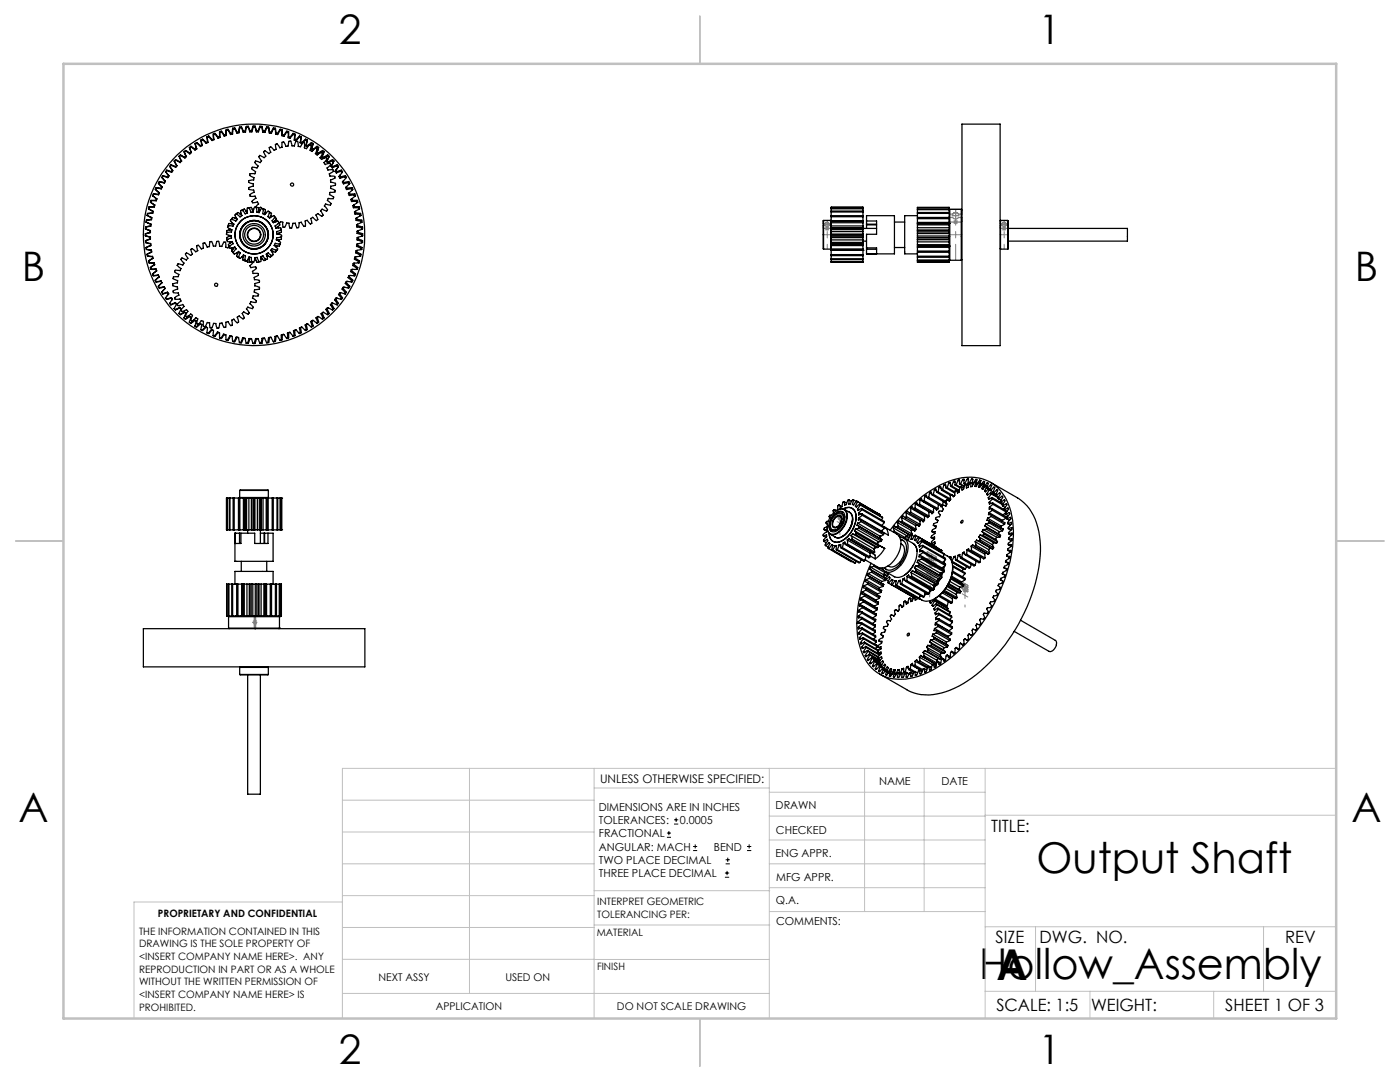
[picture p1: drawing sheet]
<svg xmlns="http://www.w3.org/2000/svg" width="279mm" height="216mm" viewBox="0 0 279 216" stroke-linecap="round" stroke-linejoin="round" font-family="sans-serif">
<defs><g id="words">
<g font-size="8.5">
<text x="206.9" y="174.2">Output Shaft</text>
<text x="195.4" y="195.4">Hollow_Assembly</text>
<text x="198.9" y="195.5">A</text>
</g>
<g font-size="8.1">
<text x="67.6" y="8.9">2</text>
<text x="207.3" y="8.9">1</text>
<text x="4.4" y="56.2">B</text>
<text x="270.4" y="56.2">B</text>
<text x="3.7" y="164.1">A</text>
<text x="269.7" y="164.1">A</text>
<text x="67.6" y="212.4">2</text>
<text x="207.3" y="212.4">1</text>
</g>
<g font-size="3.4">
<text x="197.8" y="166">TITLE:</text>
<text x="198.7" y="188.1">SIZE</text>
<text x="207.5" y="188.1">DWG. NO.</text>
<text x="256.5" y="188.2">REV</text>
<text x="198.8" y="201.7">SCALE: 1:5</text>
<text x="217.7" y="201.8">WEIGHT:</text>
<text x="244.5" y="201.7">SHEET 1 OF 3</text>
</g>
<text font-size="2.4" x="119.8" y="156.2">UNLESS OTHERWISE SPECIFIED:</text>
<g font-size="2.2">
<text x="119.5" y="161.8">DIMENSIONS ARE IN INCHES</text>
<text x="154.8" y="161.4">DRAWN</text>
<text x="175.4" y="156.6">NAME</text>
<text x="187.9" y="156.7">DATE</text>
<text x="119.5" y="167.1">FRACTIONAL</text>
<text x="119.5" y="164.4">TOLERANCES:</text>
<text x="135.7" y="164.4">0.0005</text>
<text x="154.9" y="166.3">CHECKED</text>
<text x="119.5" y="169.7">ANGULAR: MACH</text>
<text x="119.5" y="172.4">TWO PLACE DECIMAL</text>
<text x="142.5" y="169.7">BEND</text>
<text x="154.8" y="171">ENG APPR.</text>
<text x="119.5" y="175">THREE PLACE DECIMAL</text>
<text x="154.9" y="175.7">MFG APPR.</text>
<text x="154.9" y="180.4">Q.A.</text>
<text x="154.9" y="184.6">COMMENTS:</text>
</g>
<g font-size="2.1">
<text x="75.5" y="195.7">NEXT ASSY</text>
<text x="100.9" y="195.7">USED ON</text>
<text x="86.9" y="201.5">APPLICATION</text>
<text x="123.1" y="201.6">DO NOT SCALE DRAWING</text>
</g>
<g font-size="2">
<text x="31.5" y="182.9">PROPRIETARY AND CONFIDENTIAL</text>
<text x="119.2" y="180.6">INTERPRET GEOMETRIC</text>
<text x="119.2" y="183.1">TOLERANCING PER:</text>
<text x="27.8" y="186.5">THE INFORMATION CONTAINED IN THIS</text>
<text x="27.8" y="189">DRAWING IS THE SOLE PROPERTY OF</text>
<text x="27.8" y="191.6">&lt;INSERT COMPANY NAME HERE&gt;. ANY</text>
<text x="119.1" y="186.7">MATERIAL</text>
<text x="27.8" y="194.1">REPRODUCTION IN PART OR AS A WHOLE</text>
<text x="27.8" y="196.6">WITHOUT THE WRITTEN PERMISSION OF</text>
<text x="119.1" y="193.5">FINISH</text>
<text x="27.8" y="199.1">&lt;INSERT COMPANY NAME HERE&gt; IS</text>
<text x="27.8" y="201.7">PROHIBITED.</text>
</g>
</g></defs>
<g fill="none" stroke="#000" stroke-width=".2">
<path d="M133.1 167.1h.8M133.1 166.2h.8M133.5 165.8v.9M134.5 164.4h.9M134.5 163.6h.9M134.9 163.2v.8M138.3 169.7h.8M138.3 168.9h.8M138.7 168.5v.8M144.7 175h.8M144.7 174.2h.8M144.8 172.4h.9"/>
<path d="M144.8 171.6h.9M145.1 173.8v.8M145.2 171.1v.9M149.1 169.7h.8M149.1 168.9h.8M149.5 168.5v.8"/>
</g>
<g fill="none" stroke="#808080" stroke-width=".2">
<path d="M164.6 45.6h1M164.7 45.2l.7 .7M165.1 45.1v1M165.4 45.2l-.7 .7M190.2 44.3h1M190.4 44l.7 .7M190.7 43.8v1M191.1 44l-.7 .7M199.9 45.6h1M200 45.2l.7 .7M200.4 45.1v1M200.7 45.2l-.7 .7"/>
<path d="M167.1 103.4h1M167.3 103l.7 .7M167.6 102.9v1M168 103l-.7 .7M185.3 112.7h1M185.5 112.4l.7 .7M185.8 112.2v1M186.2 112.4l-.7 .7M192.1 117.8h1M192.2 117.4l.7 .7M192.6 117.3v1M192.9 117.4l-.7 .7"/>
<path d="M50.4 124.2h1M50.5 123.8l.7 .7M50.9 123.7v1M51.2 123.8l-.7 .7"/>
</g>
<g fill="none" stroke="#808080" stroke-width=".25">
<path d="M164.3 44.1l1.5-.1 .1 .6h-.5a.39 .39 0 0 0-.3-.2 .39 .39 0 0 0-.4 .2h-.4zM164.3 45h.4a.4 .4 0 0 0 .7 0h.5l-.1 .6h-1.4zM164.8 44.5l.1-.1a.42 .42 0 0 1 .6 .4h-.8zM189.4 43.4h.7a.66 .66 0 0 0 1.2 0h.7v.8l-.2 .1h-2.3zM189.5 41.8h2.3l.2 .1v.8h-.7a.66 .66 0 0 0-1.2 0h-.7zM190.2 42.6a.65 .65 0 0 1 .7-.1 .65 .65 0 0 1 .4 .5h-1.3zM199.6 44.1l1.5-.1 .1 .6h-.5a.39 .39 0 0 0-.3-.2 .39 .39 0 0 0-.4 .2h-.4zM199.6 45h.4a.4 .4 0 0 0 .7 0h.5l-.1 .6h-1.4zM200.1 44.5l.1-.1a.42 .42 0 0 1 .6 .4h-.8zM167 101.8l1.1 .6 .1 .5-.4-.3a.27 .27 0 0 0-.2-.2 .27 .27 0 0 0-.2 0l-.4-.2zM167 102.6l.5 .4 .7 .2v.4l-1.1-.5zM167.4 102.4l.4 .2 .1 .3-.6-.3z"/>
<path d="M185 111.4l.6 .5a.43 .43 0 0 0 .7 .3l.5 .3-.1 .7-1.7-.9zM185 110.2l1.8 .9v.8l-.5-.3-.2-.3a.39 .39 0 0 0-.6-.1l-.5-.3zM185.6 111.1l.5 .1 .2 .7-.9-.5zM192 116.9l.5 .5 .6 .2v.4l-1-.5zM192.1 116.2l1 .6v.5l-.4-.4-.7-.2zM192.3 116.8h.3l.3 .5-.6-.3zM50.9 122.9h.1v2.5h-.1zM50.9 123.6v1.1M50.9 122.9v2.5M50.9 123.5v1.3"/>
</g>
<g fill="none" stroke="#c0c0c0" stroke-width=".2">
<path d="M68.3 159.7h50.3M93.7 153.3v44.9M118.6 153.3v49.9M118.6 157.2h34.9M153.5 153.3v49.9M153.5 158.1h43.1M172.5 153.3v28.6M184.4 153.3v28.6M196.6 153.3v49.9M266.7 153.3h-198.4v49.9M68.3 178.7h50.3M68.3 172.4h50.3"/>
<path d="M68.3 166h50.3M68.3 180h-41.6v23.2M118.6 177.7h35M153.5 167.6h43.1M153.5 162.8h43.1M153.5 172.4h43.1M153.5 177.1h43.1M196.6 162.7h70.1M68.3 198.2h85.2M68.3 191.4l85.2 .1M68.3 185.1h50.3M118.6 184.6h35"/>
<path d="M153.6 181.9h43M196.6 197.8h70.1M196.6 184.9h70.1M206.7 184.9v12.9M217.5 197.8v5.4M242.2 197.8v5.4M252.2 184.9v12.9"/>
</g>
<path d="M139.7 3.2v9.5M3.1 107.9h9.6M266.7 107.9h9.5M139.7 203.2v9.6" fill="none" stroke="#c0c0c0" stroke-width=".25"/>
<path d="M12.7 12.7h254v190.5h-254z" fill="none" stroke="#c0c0c0" stroke-width=".5"/>
<g fill="none" stroke="#808080" stroke-width=".2" stroke-dasharray="15.2 1.3 1.3 1.3">
<path d="M164.3 46.8h1.6M165.1 44v.8M165.1 44.8v.8M189.5 46.8h2.5M190.7 41.8v1.2M190.7 43v1.3M199.6 46.8h1.6M200.4 44v.8M200.4 44.8v.8M167.1 104.1l1.1 .6M167.6 102.1v.6M167.6 102.7v.7"/>
<path d="M184.8 114.3l1.8 1.1M185.9 111.6l-.1 1.1M186 110.6l-.1 1M192 118.5l1.1 .6M192.6 116.5v.6M192.6 117.1v.7M50.7 122.9v2.5M51 124.2h-.1M51 124.2h-.6M51 124.2h.1"/>
</g>
<path d="M165.1 44v5.7M200.4 44v5.7" fill="none" stroke="#808080" stroke-width=".2" stroke-dasharray="15.2 1.3 1.3 1.3" stroke-dashoffset="14.3"/>
<path d="M190.7 41.8v10.1" fill="none" stroke="#808080" stroke-width=".2" stroke-dasharray="15.2 1.3 1.3 1.3" stroke-dashoffset="12.1"/>
<path d="M167.6 102.1v4.6M192.6 116.5v4.6" fill="none" stroke="#808080" stroke-width=".2" stroke-dasharray="15.2 1.3 1.3 1.3" stroke-dashoffset="14.8"/>
<path d="M186 110.6l-.5 8.5" fill="none" stroke="#808080" stroke-width=".2" stroke-dasharray="15.2 1.3 1.3 1.3" stroke-dashoffset="12.9"/>
<g fill="none" stroke="#000" stroke-width=".25">
<path d="M60.3 28.6h-.2a.35 .35 0 0 1-.2-.2 .35 .35 0 0 1 .1-.4 .34 .34 0 0 0-.1-.6 .34 .34 0 0 0-.5 .3 .36 .36 0 0 1-.5 .3 .36 .36 0 0 1-.1-.6v-.4l-.1-.1-.2-.1-.3 .4a.36 .36 0 0 1-.5 .3 .36 .36 0 0 1-.2-.5 .35 .35 0 0 0-.1-.6 .35 .35 0 0 0-.5 .4 .36 .36 0 0 1-.4 .3 .36 .36 0 0 1-.2-.5 .35 .35 0 0 0-.2-.6 .35 .35 0 0 0-.4 .4 .36 .36 0 0 1-.5 .4 .36 .36 0 0 1-.2-.5 .35 .35 0 0 0-.2-.5 .35 .35 0 0 0-.4 .3 .37 .37 0 0 1-.5 .5 .37 .37 0 0 1-.2-.6 .33 .33 0 0 0-.3-.5 .33 .33 0 0 0-.3 .5 .37 .37 0 0 1-.4 .4 .37 .37 0 0 1-.3-.5 .34 .34 0 0 0-.3-.5 .34 .34 0 0 0-.4 .5 .39 .39 0 0 1-.4 .4 .39 .39 0 0 1-.3-.6 .29 .29 0 0 0-.3-.3 .29 .29 0 0 0-.3 .3v.2a.35 .35 0 0 1-.4 .4 .35 .35 0 0 1-.3-.4 .34 .34 0 0 0-.3-.5 .34 .34 0 0 0-.3 .5 .37 .37 0 0 1-.4 .5 .37 .37 0 0 1-.3-.5 .34 .34 0 0 0-.4-.4 .34 .34 0 0 0-.2 .5 .37 .37 0 0 1-.3 .5 .37 .37 0 0 1-.4-.4 .34 .34 0 0 0-.4-.4 .34 .34 0 0 0-.2 .5 .37 .37 0 0 1-.3 .6 .37 .37 0 0 1-.4-.4 .34 .34 0 0 0-.5-.4 .34 .34 0 0 0-.1 .5 .37 .37 0 0 1-.2 .6 .37 .37 0 0 1-.5-.4 .34 .34 0 0 0-.4-.3 .34 .34 0 0 0-.2 .5 .37 .37 0 0 1-.2 .6 .37 .37 0 0 1-.5-.3 .34 .34 0 0 0-.5-.3 .34 .34 0 0 0 0 .5 .36 .36 0 0 1-.2 .6 .36 .36 0 0 1-.5-.3 .35 .35 0 0 0-.5-.3 .35 .35 0 0 0-.1 .5 .36 .36 0 0 1-.1 .6 .36 .36 0 0 1-.5-.2 .34 .34 0 0 0-.5-.3 .34 .34 0 0 0 0 .5 .37 .37 0 0 1-.1 .6 .37 .37 0 0 1-.5-.2 .34 .34 0 0 0-.6-.2 .34 .34 0 0 0 0 .5 .36 .36 0 0 1 0 .6 .36 .36 0 0 1-.5-.2 .34 .34 0 0 0-.6-.2 .34 .34 0 0 0 0 .6 .36 .36 0 0 1 .1 .6 .36 .36 0 0 1-.6-.2 .35 .35 0 0 0-.6-.1 .35 .35 0 0 0 .1 .5 .36 .36 0 0 1 0 .6 .36 .36 0 0 1-.5-.1 .34 .34 0 0 0-.6-.2 .34 .34 0 0 0 .1 .6 .36 .36 0 0 1 .1 .6 .36 .36 0 0 1-.6-.1 .35 .35 0 0 0-.5-.1 .35 .35 0 0 0 .1 .6 .36 .36 0 0 1 .1 .5 .36 .36 0 0 1-.6 0 .34 .34 0 0 0-.6-.1 .34 .34 0 0 0 .2 .6 .37 .37 0 0 1 .2 .5 .37 .37 0 0 1-.6 0 .34 .34 0 0 0-.6 0 .34 .34 0 0 0 .2 .5 .39 .39 0 0 1 .2 .7 .39 .39 0 0 1-.7-.2l-.4 .1a.25 .25 0 0 0-.1 .2 .25 .25 0 0 0 .2 .2l.2 .2a.35 .35 0 0 1 .1 .6 .35 .35 0 0 1-.6-.1 .34 .34 0 0 0-.5 .1 .34 .34 0 0 0 .2 .5 .37 .37 0 0 1 .3 .5 .37 .37 0 0 1-.6 .1 .34 .34 0 0 0-.5 .1 .34 .34 0 0 0 .2 .5 .36 .36 0 0 1 .3 .5 .36 .36 0 0 1-.5 .1h-.5l-.1 .1-.1 .2 .4 .3a.36 .36 0 0 1 .4 .5 .36 .36 0 0 1-.6 .1 .35 .35 0 0 0-.6 .2 .35 .35 0 0 0 .4 .4 .36 .36 0 0 1 .3 .5 .36 .36 0 0 1-.5 .2 .35 .35 0 0 0-.6 .2 .35 .35 0 0 0 .4 .4 .36 .36 0 0 1 .4 .4 .36 .36 0 0 1-.5 .3 .35 .35 0 0 0-.5 .2 .35 .35 0 0 0 .3 .4 .37 .37 0 0 1 .5 .4 .37 .37 0 0 1-.6 .3 .33 .33 0 0 0-.5 .3 .33 .33 0 0 0 .5 .3 .37 .37 0 0 1 .4 .4 .37 .37 0 0 1-.5 .3 .34 .34 0 0 0-.5 .3 .34 .34 0 0 0 .5 .4 .39 .39 0 0 1 .4 .4 .39 .39 0 0 1-.6 .3l-.3 .1-.1 .1a.27 .27 0 0 0 .1 .3 .27 .27 0 0 0 .3 0l.2 .1a.35 .35 0 0 1 .4 .4 .35 .35 0 0 1-.5 .3l-.4 .1v.4M60.5 28.4l.1-.1a.34 .34 0 0 1 .5-.3 .34 .34 0 0 1 .1 .6l-.2 .5 .4 .2M61.8 28.9a.28 .28 0 0 1 .3-.2 .28 .28 0 0 1 .2 .1l-.1 .6a.36 .36 0 0 0 .3 .6M63 29.6l.3-.2 .2 .2-.3 1 .3 .2M64 30.5a.33 .33 0 0 1 .5-.1 .33 .33 0 0 1-.1 .5l-.1 .1a.37 .37 0 0 0 .2 .6M64.6 31.6l.3-.2a.35 .35 0 0 1 .6-.1 .35 .35 0 0 1-.1 .5 .36 .36 0 0 0-.1 .6 .36 .36 0 0 0 .6-.1 .34 .34 0 0 1 .5-.1 .34 .34 0 0 1-.1 .6 .36 .36 0 0 0-.1 .5 .36 .36 0 0 0 .5 0 .35 .35 0 0 1 .6-.1 .35 .35 0 0 1-.1 .6 .36 .36 0 0 0-.2 .6 .36 .36 0 0 0 .6-.1l.5-.1 .2 .3M67.9 34.9a.36 .36 0 0 0-.2 .5 .36 .36 0 0 0 .6 0l.5-.1 .2 .3M68.5 36.2l-.2 .1 .1 .1a.27 .27 0 0 0 .2 .3 .27 .27 0 0 0 .3-.1l.6-.2 .2 .4M68.5 36.2l.3-.4a.37 .37 0 0 0 .2-.6 .37 .37 0 0 0-.6 0 .34 .34 0 0 1-.5 0 .34 .34 0 0 1 .2-.5 .4 .4 0 0 0 .1-.7 .4 .4 0 0 0-.6 .1l-.5 .1a.32 .32 0 0 1-.1-.3 .32 .32 0 0 1 .3-.3 .38 .38 0 0 0 .1-.6 .38 .38 0 0 0-.6 .1 .33 .33 0 0 1-.5 0 .33 .33 0 0 1 .1-.5 .38 .38 0 0 0 .1-.6 .38 .38 0 0 0-.6 .1 .34 .34 0 0 1-.5 .1 .34 .34 0 0 1 .1-.6 .37 .37 0 0 0 .1-.5 .37 .37 0 0 0-.6 .1l-.4 .2-.3-.1 .2-.6a.37 .37 0 0 0 0-.6 .37 .37 0 0 0-.5 .2l-.5 .3-.2-.2 .2-.5a.37 .37 0 0 0 0-.6 .37 .37 0 0 0-.6 .2 .34 .34 0 0 1-.5 .2 .34 .34 0 0 1 0-.6 .37 .37 0 0 0-.1-.6 .37 .37 0 0 0-.5 .3 .34 .34 0 0 1-.5 .2 .34 .34 0 0 1-.1-.6 .38 .38 0 0 0 0-.6 .38 .38 0 0 0-.6 .3l-.3 .3-.3-.1 .1-.5a.37 .37 0 0 0-.2-.6 .37 .37 0 0 0-.5 .3l-.3 .4-.2-.1h-.1v-.5a.38 .38 0 0 0-.1-.6 .38 .38 0 0 0-.5 .3l-.3 .4-.2-.1-.1-.5a.37 .37 0 0 0-.2-.6 .37 .37 0 0 0-.5 .4 .35 .35 0 0 1-.4 .4 .35 .35 0 0 1-.2-.6 .38 .38 0 0 0-.2-.6 .38 .38 0 0 0-.5 .4 .34 .34 0 0 1-.4 .4 .34 .34 0 0 1-.2-.5 .37 .37 0 0 0-.2-.6 .37 .37 0 0 0-.5 .4 .33 .33 0 0 1-.3 .5 .33 .33 0 0 1-.3-.5 .37 .37 0 0 0-.3-.6 .37 .37 0 0 0-.4 .5l-.2 .4h-.2l-.2-.5a.37 .37 0 0 0-.3-.5 .37 .37 0 0 0-.4 .4 .34 .34 0 0 1-.3 .5 .34 .34 0 0 1-.4-.5 .37 .37 0 0 0-.3-.4 .37 .37 0 0 0-.4 .4 .33 .33 0 0 1-.3 .5 .33 .33 0 0 1-.3-.5 .38 .38 0 0 0-.4-.4 .38 .38 0 0 0-.3 .5 .34 .34 0 0 1-.2 .5 .34 .34 0 0 1-.4-.4 .37 .37 0 0 0-.4-.5 .37 .37 0 0 0-.3 .6 .33 .33 0 0 1-.3 .5 .33 .33 0 0 1-.3-.5 .37 .37 0 0 0-.4-.4 .37 .37 0 0 0-.3 .6 .34 .34 0 0 1-.2 .5 .34 .34 0 0 1-.4-.4 .38 .38 0 0 0-.5-.4 .38 .38 0 0 0-.2 .6 .35 .35 0 0 1-.2 .5 .35 .35 0 0 1-.4-.3 .37 .37 0 0 0-.5-.4 .37 .37 0 0 0-.2 .6 .35 .35 0 0 1-.1 .5 .35 .35 0 0 1-.5-.3 .38 .38 0 0 0-.5-.3 .38 .38 0 0 0-.2 .6l.1 .5h-.1l-.2 .1-.3-.4a.36 .36 0 0 0-.5-.3 .36 .36 0 0 0-.2 .6 .34 .34 0 0 1 0 .6 .34 .34 0 0 1-.5-.3 .37 .37 0 0 0-.6-.3 .37 .37 0 0 0 0 .6l.1 .5-.3 .2-.3-.3a.38 .38 0 0 0-.6-.3 .38 .38 0 0 0-.1 .6l.1 .6-.2 .1-.4-.3a.37 .37 0 0 0-.5-.2 .37 .37 0 0 0 0 .6l.1 .5-.1 .1-.1 .1-.4-.3a.38 .38 0 0 0-.6-.2 .38 .38 0 0 0 0 .6l.2 .5-.2 .2-.5-.2a.38 .38 0 0 0-.6-.2 .38 .38 0 0 0 .1 .6l.3 .5-.3 .2-.3-.2a.46 .46 0 0 0-.7-.1l-.2 .1 .3 .5a.34 .34 0 0 1 .1 .5 .34 .34 0 0 1-.5 0 .38 .38 0 0 0-.6-.1 .38 .38 0 0 0 .1 .6 .32 .32 0 0 1 .3 .2 .32 .32 0 0 1-.1 .4l-.5-.1a.38 .38 0 0 0-.6 0 .38 .38 0 0 0 .1 .6 .34 .34 0 0 1 .3 .5 .34 .34 0 0 1-.6 0 .37 .37 0 0 0-.6 0 .37 .37 0 0 0 .2 .6l.3 .4-.1 .2-.5-.1a.38 .38 0 0 0-.6 .1 .38 .38 0 0 0 .2 .5 .34 .34 0 0 1 .3 .5 .34 .34 0 0 1-.6 .1 .36 .36 0 0 0-.5 .1 .36 .36 0 0 0 .3 .5l.3 .5-.1 .2-.5-.1a.37 .37 0 0 0-.5 .2 .37 .37 0 0 0 .2 .5 .35 .35 0 0 1 .4 .4 .35 .35 0 0 1-.6 .2 .37 .37 0 0 0-.5 .2 .37 .37 0 0 0 .3 .4 .35 .35 0 0 1 .4 .5 .35 .35 0 0 1-.6 .1 .39 .39 0 0 0-.5 .4 .39 .39 0 0 0 .5 .4l.3 .2-.1 .3h-.6a.35 .35 0 0 0-.4 .4 .35 .35 0 0 0 .4 .3l.4 .3v.1v.2l-.5 .1a.37 .37 0 0 0-.5 .2 .37 .37 0 0 0 .4 .5 .33 .33 0 0 1 .5 .3 .33 .33 0 0 1-.5 .3 .38 .38 0 0 0-.5 .3 .38 .38 0 0 0 .4 .4 .34 .34 0 0 1 .5 .3 .34 .34 0 0 1-.5 .3 .37 .37 0 0 0-.5 .3 .37 .37 0 0 0 .5 .4 .34 .34 0 0 1 .3 0 .34 .34 0 0 1 .2 .4l-1 .4 .1 .4M68.5 36.2l.2 .2 .4-.1a.37 .37 0 0 1 .6 .1 .37 .37 0 0 1-.2 .5l-.4 .4M69.1 37.3l-.1 .1v.2a.32 .32 0 0 0 .3 .3 .32 .32 0 0 0 .3-.2l.5-.1 .2 .4M69.1 37.3l.2 .3 .4-.1a.37 .37 0 0 1 .6 .1 .37 .37 0 0 1-.2 .5l-.4 .4"/>
<path d="M69.7 38.5l-.2 .2 .2 .3 1-.1 .1 .3M69.7 38.5l.1 .3 .5-.1a.37 .37 0 0 1 .6 .2 .37 .37 0 0 1-.3 .5l-.4 .3M70.2 39.7l-.2 .1 .2 .4h.6a.31 .31 0 0 1 .4 .3M70.2 39.7l.1 .3h.5a.37 .37 0 0 1 .5 .1 .37 .37 0 0 1-.3 .5 .34 .34 0 0 0-.4 .4 .34 .34 0 0 0 .6 .2 .37 .37 0 0 1 .5 .2 .37 .37 0 0 1-.4 .5 .34 .34 0 0 0-.4 .4 .34 .34 0 0 0 .6 .2 .41 .41 0 0 1 .5 .4 .41 .41 0 0 1-.5 .4l-.3 .2v.3l.6 .1a.36 .36 0 0 1 .4 .3 .36 .36 0 0 1-.4 .4 .33 .33 0 0 0-.4 .3 .33 .33 0 0 0 .5 .3 .38 .38 0 0 1 .5 .3 .38 .38 0 0 1-.5 .4 .33 .33 0 0 0-.5 .3 .33 .33 0 0 0 .5 .3 .36 .36 0 0 1 .5 .3 .36 .36 0 0 1-.5 .4l-.5 .1v.4l.5 .1a.37 .37 0 0 1 .5 .4 .37 .37 0 0 1-.5 .3 .33 .33 0 0 0-.5 .3 .33 .33 0 0 0 .4 .3 .38 .38 0 0 1 .4 .5 .38 .38 0 0 1-.5 .3 .34 .34 0 0 0-.5 .2 .34 .34 0 0 0 .4 .4 .37 .37 0 0 1 .4 .4 .37 .37 0 0 1-.5 .3l-.6 .1v.2l.4 .3a.38 .38 0 0 1 .4 .5 .38 .38 0 0 1-.5 .2h-.5l-.1 .2 .4 .4a.38 .38 0 0 1 .3 .5 .38 .38 0 0 1-.5 .2 .33 .33 0 0 0-.6 .1 .33 .33 0 0 0 .4 .4 .37 .37 0 0 1 .3 .5 .37 .37 0 0 1-.6 .2l-.6 .1v.1l.4 .4a.37 .37 0 0 1 .2 .5 .37 .37 0 0 1-.6 .1 .34 .34 0 0 0-.5 .1 .34 .34 0 0 0 .3 .5 .37 .37 0 0 1 .2 .5 .37 .37 0 0 1-.6 .1 .31 .31 0 0 0-.4-.1 .31 .31 0 0 0-.1 .3l.3 .4a.35 .35 0 0 1 .1 .6 .35 .35 0 0 1-.6-.1l-.5-.1v.1a.44 .44 0 0 0 .3 .6l.2 .3-.3 .4-.9-.4-.2 .3 .6 .8-.3 .4-.6-.3a.29 .29 0 0 0-.3-.1 .29 .29 0 0 0-.2 .2l.5 .9-.1 .1a.35 .35 0 0 1-.4 .1 .35 .35 0 0 1-.3-.2l-.4-.2-.2 .2 .2 .6a.35 .35 0 0 1 0 .5 .35 .35 0 0 1-.5-.1l-.4-.3-.3 .2 .3 .6a.35 .35 0 0 1-.1 .5 .35 .35 0 0 1-.5-.2 .34 .34 0 0 0-.6-.1 .34 .34 0 0 0 .1 .5 .37 .37 0 0 1 0 .6 .37 .37 0 0 1-.6-.2 .35 .35 0 0 0-.5-.2 .35 .35 0 0 0 0 .6 .36 .36 0 0 1-.1 .6 .36 .36 0 0 1-.5-.3 .34 .34 0 0 0-.5-.2 .34 .34 0 0 0-.1 .6 .38 .38 0 0 1 0 .6 .38 .38 0 0 1-.6-.3l-.3-.3-.3 .1 .1 .5a.38 .38 0 0 1-.2 .6 .38 .38 0 0 1-.5-.3l-.3-.4-.3 .2v.5a.37 .37 0 0 1-.1 .5 .37 .37 0 0 1-.5-.3l-.3-.4-.3 .1v.5a.37 .37 0 0 1-.2 .6 .37 .37 0 0 1-.5-.4 .34 .34 0 0 0-.4-.3 .34 .34 0 0 0-.2 .5 .38 .38 0 0 1-.2 .6 .38 .38 0 0 1-.5-.4 .34 .34 0 0 0-.4-.4 .34 .34 0 0 0-.2 .5 .37 .37 0 0 1-.2 .6 .37 .37 0 0 1-.5-.4 .34 .34 0 0 0-.4-.5 .34 .34 0 0 0-.2 .6 .37 .37 0 0 1-.3 .5 .37 .37 0 0 1-.4-.5 .34 .34 0 0 0-.3-.4 .34 .34 0 0 0-.3 .5l-.1 .5h-.4M192 24.8h7.6v44.2h-7.6zM29.1 48.4l.5 .1a.33 .33 0 0 1 .5 .3 .33 .33 0 0 1-.5 .3 .39 .39 0 0 0-.4 .5 .39 .39 0 0 0 .5 .3 .34 .34 0 0 1 .5 .2 .34 .34 0 0 1-.4 .4 .37 .37 0 0 0-.4 .4 .37 .37 0 0 0 .5 .3h.5v.1a.26 .26 0 0 1 0 .3 .26 .26 0 0 1-.2 .1l-.1 .1a.37 .37 0 0 0-.4 .5 .37 .37 0 0 0 .5 .2h.5l.1 .3-.8 .6M29.1 48.4l.5 .1a.37 .37 0 0 1 .5 .3 .37 .37 0 0 1-.5 .4 .34 .34 0 0 0-.4 .4 .34 .34 0 0 0 .5 .2 .37 .37 0 0 1 .5 .3 .37 .37 0 0 1-.4 .4 .34 .34 0 0 0-.4 .4 .34 .34 0 0 0 .6 .2 .37 .37 0 0 1 .5 .3 .37 .37 0 0 1-.4 .4 .34 .34 0 0 0-.4 .4 .34 .34 0 0 0 .5 .2 .37 .37 0 0 1 .6 .2 .37 .37 0 0 1-.4 .5l-.4 .3M30 53.4l.1 .1a.34 .34 0 0 0 .2 .3 .34 .34 0 0 0 .3-.1 .37 .37 0 0 1 .6 .2 .37 .37 0 0 1-.3 .5 .33 .33 0 0 0-.4 .4 .33 .33 0 0 0 .6 .1 .37 .37 0 0 1 .6 .1 .37 .37 0 0 1-.3 .6 .35 .35 0 0 0-.3 .5 .35 .35 0 0 0 .5 .1 .36 .36 0 0 1 .6 0 .36 .36 0 0 1-.2 .6l-.3 .2M30 53.4l.1 .4h.5a.34 .34 0 0 1 .6 .1 .34 .34 0 0 1-.4 .4 .37 .37 0 0 0-.3 .5 .37 .37 0 0 0 .6 .2h.5l.1 .2-.3 .4a.36 .36 0 0 0-.3 .5 .36 .36 0 0 0 .5 .1 .34 .34 0 0 1 .6 .1 .34 .34 0 0 1-.3 .5l-.3 .3M31.6 57.1l.2 .3 .4-.1a.37 .37 0 0 1 .6 .1 .37 .37 0 0 1-.2 .5l-.1 .1M31.6 57.1l.1 .2a.28 .28 0 0 0 .2 .2 .28 .28 0 0 0 .3-.1l.6-.1 .1 .2-.3 .4a.37 .37 0 0 0-.2 .6 .37 .37 0 0 0 .6 0 .34 .34 0 0 1 .6 0 .34 .34 0 0 1-.3 .6l-.3 .3M32.3 58.3l.2 .3 .4-.1a.35 .35 0 0 1 .6 0 .35 .35 0 0 1-.1 .5"/>
<path d="M33 59.4l.2 .3 .6-.2a.29 .29 0 0 1 .5 0 .29 .29 0 0 1 0 .4M33 59.4l.1 .2a.28 .28 0 0 0 .3 .2 .28 .28 0 0 0 .2-.1l.6-.3 .2 .3-.3 .4a.37 .37 0 0 0-.1 .6 .37 .37 0 0 0 .6-.1l.5-.1 .1 .2M45.6 47v.2M45.7 49.1a.35 .35 0 0 1-.5 .3 .35 .35 0 0 1-.1-.6 .34 .34 0 0 0-.3-.5 .34 .34 0 0 0-.3 .4 .35 .35 0 0 1-.4 .4 .35 .35 0 0 1-.3-.5 .34 .34 0 0 0-.3-.4 .34 .34 0 0 0-.4 .4 .37 .37 0 0 1-.3 .5 .37 .37 0 0 1-.4-.5 .35 .35 0 0 0-.3-.4 .35 .35 0 0 0-.3 .5 .36 .36 0 0 1-.2 .5 .36 .36 0 0 1-.5-.3 .35 .35 0 0 0-.4-.4 .35 .35 0 0 0-.2 .5 .36 .36 0 0 1-.1 .6 .36 .36 0 0 1-.5-.3 .33 .33 0 0 0-.5-.3 .33 .33 0 0 0-.1 .5 .37 .37 0 0 1 0 .6 .37 .37 0 0 1-.6-.2 .34 .34 0 0 0-.5-.2 .34 .34 0 0 0 0 .5 .37 .37 0 0 1 .1 .6 .37 .37 0 0 1-.6-.1 .34 .34 0 0 0-.6-.2 .34 .34 0 0 0 .1 .6 .37 .37 0 0 1 .1 .6 .37 .37 0 0 1-.5-.1 .34 .34 0 0 0-.6 0 .34 .34 0 0 0 .2 .5 .36 .36 0 0 1 .2 .6 .36 .36 0 0 1-.6 0 .34 .34 0 0 0-.5 .1 .34 .34 0 0 0 .2 .5 .36 .36 0 0 1 .3 .5 .36 .36 0 0 1-.5 .1 .35 .35 0 0 0-.6 .2 .35 .35 0 0 0 .3 .4 .37 .37 0 0 1 .4 .5 .37 .37 0 0 1-.5 .2 .33 .33 0 0 0-.5 .3 .33 .33 0 0 0 .4 .3 .37 .37 0 0 1 .4 .4 .37 .37 0 0 1-.5 .3 .34 .34 0 0 0-.4 .3 .34 .34 0 0 0 .4 .4 .35 .35 0 0 1 .5 .2 .35 .35 0 0 1-.4 .4 .35 .35 0 0 0-.4 .4 .35 .35 0 0 0 .5 .3 .36 .36 0 0 1 .5 .2 .36 .36 0 0 1-.4 .4 .35 .35 0 0 0-.3 .5 .35 .35 0 0 0 .6 .1 .36 .36 0 0 1 .5 .2 .36 .36 0 0 1-.3 .5 .34 .34 0 0 0-.2 .5 .34 .34 0 0 0 .5 0 .36 .36 0 0 1 .6 0 .36 .36 0 0 1-.2 .6l-.3 .4 .2 .3 .9-.4 .1 .1a.33 .33 0 0 1 .2 .3 .33 .33 0 0 1-.3 .3 .35 .35 0 0 0-.1 .6 .35 .35 0 0 0 .6-.1 .36 .36 0 0 1 .5-.2 .36 .36 0 0 1 0 .6 .34 .34 0 0 0 0 .6 .34 .34 0 0 0 .5-.3 .37 .37 0 0 1 .6-.2 .37 .37 0 0 1 0 .6 .34 .34 0 0 0 .1 .6 .34 .34 0 0 0 .5-.3 .38 .38 0 0 1 .5-.4 .38 .38 0 0 1 .2 .6 .34 .34 0 0 0 .1 .6 .34 .34 0 0 0 .5-.4 .36 .36 0 0 1 .4-.4 .36 .36 0 0 1 .2 .5 .35 .35 0 0 0 .3 .5 .35 .35 0 0 0 .4-.4 .36 .36 0 0 1 .3-.5 .36 .36 0 0 1 .3 .5 .34 .34 0 0 0 .4 .5 .34 .34 0 0 0 .3-.5 .37 .37 0 0 1 .3-.5 .37 .37 0 0 1 .4 .4 .34 .34 0 0 0 .4 .4 .34 .34 0 0 0 .2-.5 .37 .37 0 0 1 .2-.6 .37 .37 0 0 1 .5 .4 .34 .34 0 0 0 .4 .3 .34 .34 0 0 0 .2-.5 .36 .36 0 0 1 0-.6 .36 .36 0 0 1 .6 .3 .35 .35 0 0 0 .5 .2 .35 .35 0 0 0 0-.6 .36 .36 0 0 1 0-.5 .36 .36 0 0 1 .6 .2 .34 .34 0 0 0 .5 .1 .34 .34 0 0 0 0-.5 .37 .37 0 0 1-.1-.6 .37 .37 0 0 1 .6 .1 .34 .34 0 0 0 .5 .1 .34 .34 0 0 0-.1-.6 .37 .37 0 0 1-.2-.6 .37 .37 0 0 1 .6 .1 .34 .34 0 0 0 .6-.1 .34 .34 0 0 0-.3-.5 .36 .36 0 0 1-.2-.5 .36 .36 0 0 1 .6-.1 .35 .35 0 0 0 .5-.1 .35 .35 0 0 0-.3-.5 .36 .36 0 0 1-.3-.4 .36 .36 0 0 1 .5-.2l.5-.1 .1-.3-.4-.2a.36 .36 0 0 1-.4-.5 .36 .36 0 0 1 .5-.2 .34 .34 0 0 0 .5-.3 .34 .34 0 0 0-.5-.3l-.5-.2v-.4l.5-.2a.33 .33 0 0 0 .5-.3 .33 .33 0 0 0-.5-.3 .37 .37 0 0 1-.5-.2 .37 .37 0 0 1 .4-.5 .34 .34 0 0 0 .3-.4 .34 .34 0 0 0-.5-.2 .37 .37 0 0 1-.6-.1 .37 .37 0 0 1 .4-.5 .34 .34 0 0 0 .3-.5 .34 .34 0 0 0-.5-.1 .36 .36 0 0 1-.6-.1 .36 .36 0 0 1 .2-.5l.3-.3M45.7 49.1h.2M45.8 47v.2M45.8 45.6l-.1 .3M45.8 48.3l.1 .2M45.9 45.7v.2M46 48.3v.1M46.2 47.1l-.7 .1a.27 .27 0 0 0-.2 .3 .27 .27 0 0 0 .2 .3M46.2 45.9l-.9 .1-.1 .3 .2 .1"/>
<path d="M46.2 44.4l-.1 .2M46.3 49.5l-.1 .2 .2 .1M46.4 43.8l-.2-.2 .2-.2 .9 .4M46.4 44.5l-.2 .2M46.4 49.5l.1 .2M46.4 48.3l-.5 .2a.35 .35 0 0 0-.3 .2 .35 .35 0 0 0 .1 .4M46.5 49.4l.1 .2M46.6 44.8l-.9-.2-.1 .3 .1 .1M46.9 49.4l-.4 .4a.29 .29 0 0 0-.2 .2 .29 .29 0 0 0 .1 .3h.2M46.9 42.9a.32 .32 0 0 1 .3-.2 .32 .32 0 0 1 .3 .2 .37 .37 0 0 0 .6 .2 .37 .37 0 0 0 0-.6 .33 .33 0 0 1 .1-.5 .33 .33 0 0 1 .4 .3 .37 .37 0 0 0 .5 .3 .37 .37 0 0 0 .2-.6 .34 .34 0 0 1 .2-.5 .34 .34 0 0 1 .4 .4 .37 .37 0 0 0 .4 .4 .37 .37 0 0 0 .3-.5 .33 .33 0 0 1 .4-.5 .33 .33 0 0 1 .2 .5 .37 .37 0 0 0 .3 .6 .37 .37 0 0 0 .4-.5 .34 .34 0 0 1 .5-.3 .34 .34 0 0 1 .1 .6 .35 .35 0 0 0 .1 .5 .35 .35 0 0 0 .5-.3 .34 .34 0 0 1 .6-.2 .34 .34 0 0 1 0 .6 .36 .36 0 0 0-.1 .6 .36 .36 0 0 0 .6-.2 .34 .34 0 0 1 .5-.1 .34 .34 0 0 1-.1 .6 .37 .37 0 0 0-.2 .5 .37 .37 0 0 0 .6 0 .34 .34 0 0 1 .6 .1 .34 .34 0 0 1-.3 .5 .37 .37 0 0 0-.3 .5 .37 .37 0 0 0 .6 .2 .34 .34 0 0 1 .5 .2 .34 .34 0 0 1-.4 .4 .37 .37 0 0 0-.5 .4 .37 .37 0 0 0 .5 .3 .33 .33 0 0 1 .5 .3 .33 .33 0 0 1-.5 .3 .37 .37 0 0 0-.5 .3 .37 .37 0 0 0 .4 .4 .33 .33 0 0 1 .4 .4 .33 .33 0 0 1-.6 .1 .37 .37 0 0 0-.6 .2 .37 .37 0 0 0 .3 .5 .34 .34 0 0 1 .3 .5 .34 .34 0 0 1-.6 0 .37 .37 0 0 0-.6 0 .37 .37 0 0 0 .1 .5l.2 .5-.2 .2-.8-.6-.1 .2a.26 .26 0 0 0-.3 .2 .26 .26 0 0 0 .2 .2l.1 .6-.2 .2-.5-.4a.34 .34 0 0 0-.5-.3 .34 .34 0 0 0-.1 .6 .34 .34 0 0 1-.2 .5 .34 .34 0 0 1-.4-.4 .37 .37 0 0 0-.4-.4 .37 .37 0 0 0-.3 .5 .34 .34 0 0 1-.3 .5 .34 .34 0 0 1-.3-.5 .36 .36 0 0 0-.3-.6 .36 .36 0 0 0-.4 .5 .34 .34 0 0 1-.4 .3 .34 .34 0 0 1-.2-.5 .37 .37 0 0 0-.1-.6 .37 .37 0 0 0-.5 .3l-.4 .3-.2-.1a.51 .51 0 0 1 .1-.8l.2-.2-.4-.3-.4 .3a.34 .34 0 0 1-.6 .1 .34 .34 0 0 1 .2-.6 .37 .37 0 0 0 .2-.5 .37 .37 0 0 0-.6 0 .34 .34 0 0 1-.6-.1 .34 .34 0 0 1 .3-.5 .36 .36 0 0 0 .3-.5 .36 .36 0 0 0-.5-.1 .35 .35 0 0 1-.6-.3 .35 .35 0 0 1 .4-.4 .36 .36 0 0 0 .5-.4 .36 .36 0 0 0-.6-.2 .34 .34 0 0 1-.4-.4 .34 .34 0 0 1 .5-.3h.5v-.1l.1-.4-.5-.2a.34 .34 0 0 1-.3-.4 .34 .34 0 0 1 .5-.2 .36 .36 0 0 0 .6-.1 .36 .36 0 0 0-.3-.5 .34 .34 0 0 1-.2-.5 .34 .34 0 0 1 .5 0l.5 .2 .3-.4-.3-.3zM47.1 43.3l-.2 .2M47.1 43.4l-.1 .2"/>
<path d="M47.2 50.5l.2 .2M47.3 42.8v-.3a.39 .39 0 0 1 .7 .3l.2 .2M47.3 50.4l.1 .2M47.7 50.2l-.5 .9 .3 .2 .2-.1M48.1 42.5l-.2 .2M48.1 42.6l-.2 .1M48.2 51.3l.3 .1M48.3 51.2l.2 .1M48.5 42.1v-.3l.3-.1 .5 .8M48.6 50.9l-.1 1 .3 .1 .1-.1M49.2 52.1l.2 .3 .4-.2M49.3 42.1l-.2 .1"/>
<path d="M49.3 42l-.3 .1M49.5 51.8l.2 .1M49.5 51.7h.2M49.8 41.6v-.2h.3l.3 .9M49.8 51.3v1h.3l.1-.2M50.4 41.9h.2M50.6 41.8h-.3M50.8 51.9h.3M50.9 41.3l.3-.3a.36 .36 0 0 0 .3-.5 .36 .36 0 0 0-.6-.1 .35 .35 0 0 1-.6-.1 .35 .35 0 0 1 .4-.5l.4-.2-.2-.4h-.5a.35 .35 0 0 1-.5-.2 .35 .35 0 0 1 .4-.4 .37 .37 0 0 0 .4-.5 .37 .37 0 0 0-.6-.2 .34 .34 0 0 1-.5-.3 .34 .34 0 0 1 .5-.3 .35 .35 0 0 0 .5-.4 .35 .35 0 0 0-.5-.3 .34 .34 0 0 1-.5-.4 .34 .34 0 0 1 .5-.3 .37 .37 0 0 0 .6-.2 .37 .37 0 0 0-.5-.5 .34 .34 0 0 1-.3-.4 .34 .34 0 0 1 .5-.2 .37 .37 0 0 0 .5-.1 .37 .37 0 0 0-.3-.5 .34 .34 0 0 1-.3-.5 .34 .34 0 0 1 .5-.1 .37 .37 0 0 0 .6-.1 .37 .37 0 0 0-.2-.5 .34 .34 0 0 1-.3-.5 .34 .34 0 0 1 .6-.1 .37 .37 0 0 0 .6 0 .37 .37 0 0 0-.2-.5l-.3-.4 .3-.3 .8 .5 .1-.1a.28 .28 0 0 0 .2-.3 .28 .28 0 0 0-.2-.3l-.2-.5 .2-.2 .4 .2a.47 .47 0 0 0 .6 .3 .34 .34 0 0 0 .2-.4 .34 .34 0 0 0-.2-.3 .35 .35 0 0 1 .1-.6 .35 .35 0 0 1 .5 .3 .35 .35 0 0 0 .5 .3 .35 .35 0 0 0 .1-.6 .35 .35 0 0 1 .1-.5 .35 .35 0 0 1 .5 .3l.3 .4 .4-.1v-.5a.34 .34 0 0 1 .2-.5 .34 .34 0 0 1 .4 .4 .37 .37 0 0 0 .4 .4 .37 .37 0 0 0 .3-.6 .33 .33 0 0 1 .2-.4 .33 .33 0 0 1 .4 .4 .37 .37 0 0 0 .3 .5 .37 .37 0 0 0 .4-.5 .34 .34 0 0 1 .3-.4 .34 .34 0 0 1 .3 .5 .36 .36 0 0 0 .3 .5 .36 .36 0 0 0 .4-.3 .34 .34 0 0 1 .4-.4 .34 .34 0 0 1 .2 .5 .38 .38 0 0 0 .1 .6 .38 .38 0 0 0 .6-.4 .34 .34 0 0 1 .4-.2 .34 .34 0 0 1 .1 .5 .36 .36 0 0 0 .1 .6 .36 .36 0 0 0 .5-.3 .32 .32 0 0 1 .2-.2 .32 .32 0 0 1 .4 .1h.1l-.2 .6a.33 .33 0 0 0 .1 .6 .33 .33 0 0 0 .5-.2l.4-.3 .1 .1a.55 .55 0 0 1-.2 .8l-.1 .2 .3 .3 .4-.2a.35 .35 0 0 1 .6 0 .35 .35 0 0 1-.2 .5 .36 .36 0 0 0-.2 .6 .36 .36 0 0 0 .6 0 .34 .34 0 0 1 .5 0 .34 .34 0 0 1-.2 .5 .36 .36 0 0 0-.3 .5 .36 .36 0 0 0 .5 .2 .35 .35 0 0 1 .6 .1 .35 .35 0 0 1-.4 .5 .37 .37 0 0 0-.3 .4 .37 .37 0 0 0 .5 .2 .34 .34 0 0 1 .6 .3 .34 .34 0 0 1-.5 .3 .37 .37 0 0 0-.4 .4 .37 .37 0 0 0 .5 .3 .34 .34 0 0 1 .5 .4 .34 .34 0 0 1-.5 .3 .36 .36 0 0 0-.5 .3 .36 .36 0 0 0 .5 .3 .35 .35 0 0 1 .4 .4 .35 .35 0 0 1-.5 .3 .37 .37 0 0 0-.6 .2 .37 .37 0 0 0 .4 .5 .34 .34 0 0 1 .3 .4 .34 .34 0 0 1-.5 .2 .36 .36 0 0 0-.6 .1 .36 .36 0 0 0 .3 .5 .34 .34 0 0 1 .3 .5 .34 .34 0 0 1-.6 .1 .36 .36 0 0 0-.5 0 .36 .36 0 0 0 .2 .6 .34 .34 0 0 1 .2 .5 .34 .34 0 0 1-.6-.1 .36 .36 0 0 0-.6 0 .36 .36 0 0 0 .1 .6 .34 .34 0 0 1 .2 .5 .34 .34 0 0 1-.6-.1 .37 .37 0 0 0-.6-.1 .37 .37 0 0 0 .1 .6 .34 .34 0 0 1 0 .5 .34 .34 0 0 1-.5-.2 .36 .36 0 0 0-.6-.2 .36 .36 0 0 0 0 .6 .34 .34 0 0 1-.1 .5 .34 .34 0 0 1-.5-.3 .36 .36 0 0 0-.5-.3 .36 .36 0 0 0-.1 .6 .35 .35 0 0 1-.2 .6 .35 .35 0 0 1-.4-.4 .38 .38 0 0 0-.5-.4 .38 .38 0 0 0-.2 .5 .33 .33 0 0 1-.3 .5 .33 .33 0 0 1-.3-.4 .37 .37 0 0 0-.4-.4 .37 .37 0 0 0-.4 .4 .34 .34 0 0 1-.3 .5 .34 .34 0 0 1-.3-.5v-.5h-.5l-.2 .4a.35 .35 0 0 1-.4 .5 .35 .35 0 0 1-.2-.6 .37 .37 0 0 0-.2-.5 .37 .37 0 0 0-.5 .4M50.9 51.4l.4 .9h.3v-.2M51 51.8h-.2M51.2 41.6l.1-.2h.3v1"/>
<path d="M51.6 41.5h.1a.29 .29 0 0 1 .3-.1 .29 .29 0 0 1 .2 .2M51.7 42l.2 .1M51.7 41.9h.2M52.1 51.2l.6 .8 .3-.1v-.2M52.3 51.5l-.2 .1M52.4 51.6l-.3 .2M52.5 41.9l.2-.2 .3 .1-.2 1M52.9 42.4l.2 .1M52.9 42.3l.3 .1M53.2 50.7l.2 .2a.41 .41 0 0 0 .7 .3v-.3M53.4 51l-.1 .1M53.6 51l-.3 .2"/>
<path d="M53.8 42.5l.2-.1 .2 .2-.4 .9M54 43.1l.1 .2M54 43l.2 .2M54.1 49.9l.9 .4 .2-.2-.1-.2M54.4 50.1l-.1 .2M54.5 50.2l-.1 .2M54.8 43.4l.2 .1a.32 .32 0 0 1 .2 .3 .32 .32 0 0 1-.3 .2l-.4 .4M54.8 44.1l.1 .2M54.9 44l.2 .2M55 43.9l.2 .1v.2M55.1 49l-.1 .2M55.3 49.1l-.2 .2"/>
<path d="M55.4 45.3l.1 .2M55.5 45.2l.1 .3M55.5 44.6h.2l.1 .3-.8 .5M55.6 47.8l-.1 .2M55.6 46.5l.1 .2M55.7 48.7l.1 .1-.1 .3-.9-.2M55.7 47.8l-.1 .3M55.8 46.5v.3M56 45.9l.2 .2a.81 .81 0 0 1-1 .5M56 47.3l.2 .1-.1 .3-.9 .1M67.1 59.5l-.3 .3 .5 .8-.1 .2M67.9 58.5l-.2 .1a.35 .35 0 0 0-.1 .3 .35 .35 0 0 0 .3 .3l.3 .3-.2 .2"/>
<path d="M68.6 57.4l-.2 .1a.32 .32 0 0 0-.1 .3 .32 .32 0 0 0 .3 .2l.1 .1a.28 .28 0 0 1 .2 .3 .28 .28 0 0 1-.1 .2M69.2 56.2l-.2 .1a.35 .35 0 0 0 .3 .6l.3 .4-.1 .2M69.8 55l-.2 .1a.35 .35 0 0 0-.1 .4 .35 .35 0 0 0 .4 .2l.3 .4-.1 .2M70.2 53.8l-.1 .1a.33 .33 0 0 0-.1 .4 .33 .33 0 0 0 .4 .2l.4 .3-.1 .2M70.6 41h-.2l.1 .5h.7a.27 .27 0 0 1 .3-.1 .27 .27 0 0 1 .1 .3v.1M70.7 52.6h-.2l-.1 .4 .4 .2a.33 .33 0 0 1 .3 .2 .33 .33 0 0 1 0 .4M70.9 42.2l-.2 .1 .1 .1a.38 .38 0 0 0 .5 .4h.5l.1 .3M71 51.3h-.2v.2a.28 .28 0 0 0 0 .3 .28 .28 0 0 0 .2 .1l.6 .3-.1 .3M71.2 43.5l-.2 .1v.1a.33 .33 0 0 0 .2 .4 .33 .33 0 0 0 .3 0h.5l.1 .3M71.2 50l-.2 .2a.26 .26 0 0 0 0 .3 .26 .26 0 0 0 .3 .1l.2 .1a.28 .28 0 0 1 .3 .1 .28 .28 0 0 1 0 .4M71.3 44.8h-.1v.5l1 .2v.3M71.4 48.7h-.2v.5l.9 .3-.1 .3"/>
<path d="M71.4 46.1h-.1v.2a.28 .28 0 0 0 0 .3 .28 .28 0 0 0 .3 .1l.6 .1v.3M71.4 47.4h-.1v.3a.47 .47 0 0 0 .6 .3l.3 .2v.3M164.4 44v5.7M164.4 49.7h1.4M164.4 44h1.4M165.8 44v5.7M165.8 44l.1 .1M165.9 47v.2M165.9 46.7v.3M165.9 47.2v.2M165.9 45.8v.4M165.9 45.5v.3"/>
<path d="M165.9 45.5h.1M165.9 48.4v.2M165.9 47.9v.5M165.9 44.5v.6M165.9 44.2v.3M165.9 49.7v.3M165.9 49v.7M165.9 47.4v.5M165.9 46.2v.5M165.9 45.1v.4M165.9 48.7v.3M165.9 43.3v.8"/>
<path d="M165.9 43v.3M165.9 44.1v.1M165.9 50.8v.2M165.9 50v.8M165.9 50h.1M165.9 42.3v.7M165.9 42.1v.2M165.9 51.6v.2M165.9 51v.6M165.9 41.7v.4M165.9 41.6v.1M165.9 51.8v.4"/>
<path d="M165.9 52.2h.1M165.9 41.4v.2M165.9 41.3v.1M165.9 43h6.3M165.9 49.7h6.3M165.9 49.6l-.1 .1M165.9 47.9h6.3M165.9 47.4h6.3M165.9 45.5h6.3M165.9 48.7h6.3M165.9 52.2v.2h6.3v-.2M165.9 41.3h6.3"/>
<path d="M165.9 47h6.3M165.9 47.2h6.3M165.9 46.7h6.3M165.9 46.2h6.3M165.9 45.8h6.3M165.9 48.4h6.3M165.9 48.6h6.3M165.9 48.6v.1M165.9 45.1h6.3M165.9 44.5h6.3M165.9 44.2h6.3M165.9 50h6.3"/>
<path d="M165.9 49h6.3M165.9 44.1h6.3M165.9 43.3h6.3M165.9 51h6.3M165.9 50.8h6.3M165.9 42.3h6.3M165.9 42.1h6.3M165.9 51.8h6.3M165.9 51.6h6.3M165.9 41.7h6.3M165.9 41.6h6.3M165.9 52.2h6.3"/>
<path d="M172.2 47v.2M172.2 46.7v.3M172.2 47.2v.2M172.2 45.8v.4M172.2 45.5v.3M172.2 45.5h.1M172.2 48.4v.2M172.2 47.9v.5M172.2 48.6v.1M172.2 44.5v.6M172.2 44.2v.3M172.2 49.7v.3"/>
<path d="M172.2 49v.7M172.2 47.4v.5M172.2 46.2v.5M172.2 45.1v.4M172.2 48.7v.3M172.2 43.3v.8M172.2 43v.3M172.2 44.1v.1M172.2 50.8v.2M172.2 50v.8M172.2 50h.1M172.2 42.3v.7"/>
<path d="M172.2 42.1v.2M172.2 51.6v.2M172.2 51v.6M172.2 41.7v.4M172.2 41.6v.1M172.2 51.8v.4M172.2 52.2h.1M172.2 41.4v.2M172.2 41.3v.1M172.2 48.1h.7M172.2 45.6h2.7M172.9 44.1v-1.1h5.6v7.7h-5.6"/>
<path d="M172.9 50.7h.1M172.9 49.5h2v1.2M172.9 44.1h2v2.6h-2v2.8M172.9 49.5v.2M172.9 44.9v.7M172.9 44.7h2M172.9 44.1v.8M172.9 49.7v1M172.9 49.7h2M172.9 44.9h2M178.5 49.4h2.1M178.5 44.3h2.1"/>
<path d="M183.1 43h-2.5v7.7h2.5M183.1 47.4v.3M183.1 47.1v.3M183.1 46v.3M183.1 46.3v.3M183.1 47.7v.1h6.3M183.1 48.8v.3M183.1 48.3v.5M183.1 44.6v.3M183.1 44.9v.5M183.1 49.1h.1M183.1 44.6h.1"/>
<path d="M183.1 46.6v.5M183.1 50.1v.2M183.1 49.4v.7M183.1 43.4v.2M183.1 43.6v.8M183.1 47.8v.5M183.1 45.4v.5M183.1 49.1v.3M183.1 44.4v.2M183.1 51.1v.2h6.3M183.1 50.3v.8M183.1 42.6v.8"/>
<path d="M183.1 42.4v.2M183.1 51.3v.6M183.1 41.8v.6M183.1 51.9v.1M183.1 41.7v.1M183.1 52v.3M183.1 41.4v.3M183.1 52.3h6.3M183.1 41.4h6.3M183.1 49.1h6.3M183.1 44.6h6.3M183.1 47.4h6.3"/>
<path d="M183.1 45.4h6.3M183.1 44.9h6.3M183.1 47.7h6.3M183.1 47.1h6.3M183.1 46.3h6.3M183.1 46h6.3M183.1 46.6h6.3M183.1 48.8h6.3M183.1 48.3h6.3M183.1 50.1h6.3M183.1 50.3h6.3M183.1 49.4h6.3"/>
<path d="M183.1 43.6h6.3M183.1 43.4h6.3M183.1 44.4h6.3M183.1 51.1h6.3M183.1 42.6h6.3M183.1 42.4h6.3M183.1 51.9h6.3M183.1 41.8h6.3M183.1 52h6.3M183.1 41.7h6.3M189.4 47.4v.3M189.4 46.3v1.1"/>
<path d="M189.4 46v.3M189.4 47.7v.1M189.4 45.9h-6.3v.1M189.4 45.9v.1M189.4 48.8v.3M189.4 47.8v1M189.4 44.6v.3M189.4 44.9v1M189.4 49.1h.1M189.4 44.6h.1M189.4 50.1v.2M189.4 49.1v1"/>
<path d="M189.4 43.4v.2M189.4 43.6v1M189.4 51.1v.2M189.4 50.3v.8M189.4 42.6v.8M189.4 42.4v.2M189.4 51.3v.6M189.4 41.8v.6M189.4 51.9v.1M189.4 41.7v.1M189.4 52v.3M189.4 41.4v.3"/>
<path d="M189.4 51.8l.1 .1M189.5 41.8v10.1M189.5 51.9h2.3M189.5 41.8h2.3M189.5 41.8l-.1 .1M191.8 41.8v10.1M191.8 41.8l.2 .1M192 51.8l-.2 .1M199.6 49.6l.1 .1M199.7 44v5.7M199.7 49.7h1.4M199.7 44h1.4"/>
<path d="M199.7 44l-.1 .1M201.1 44v5.7M201.2 45.6h23.8v2.5h-23.8M33.8 60.5l.3 .3 .5-.3a.34 .34 0 0 1 .4-.1 .34 .34 0 0 1 .2 .3M34.7 61.6l.3 .2 .8-.5 .4 .3M34.7 61.6l.2 .1a.31 .31 0 0 0 .5 0l.5-.3 .3 .2M35.2 60.7l-.5 .9M35.2 60.7v.1M36.2 61.6l-.5 .9M36.7 63.4l.1 .1a.35 .35 0 0 0 .4 .2 .35 .35 0 0 0 .3-.3 .34 .34 0 0 1 .5-.1 .34 .34 0 0 1 0 .5l-.2 .5M37.1 62.5l-.3-.3-.9 .6-.2-.3M37.1 62.5l-.2-.2-.5 .3a.45 .45 0 0 1-.7-.1"/>
<path d="M37.1 62.5l-.4 .9M37.8 64.3l.1 .1a.34 .34 0 0 0 .4 .1 .34 .34 0 0 0 .2-.3l.4-.3 .3 .2-.3 1M38.1 63.3l-.4-.2-.7 .5-.3-.2M38.9 65.1l.4 .2 .7-.7 .2 .1-.1 1.1M39.2 64.1l-.2-.1a.35 .35 0 0 0-.3-.1 .35 .35 0 0 0-.3 .3l-.4 .3-.2-.2M40.3 64.8l-.2-.1a.32 .32 0 0 0-.3-.1 .32 .32 0 0 0-.3 .3l-.1 .1a.28 .28 0 0 1-.2 .2 .28 .28 0 0 1-.3-.1M41.3 66.4l.1 .1a.35 .35 0 0 0 .6-.3 .34 .34 0 0 1 .5-.3 .34 .34 0 0 1 0 .6v.5M41.4 65.4l-.2-.1a.32 .32 0 0 0-.3-.1 .32 .32 0 0 0-.2 .3l-.4 .4-.2-.1M41.4 65.4l-.3-.1-.4 .4a.31 .31 0 0 1-.5 .1h-.1M41.4 65.4l-.1 1M42.5 67l.4 .1 .6-.8 .2 .1h.1v1M42.6 65.9h-.2a.35 .35 0 0 0-.3-.1 .35 .35 0 0 0-.2 .3l-.4 .4-.2-.1"/>
<path d="M43.8 66.4h-.2a.33 .33 0 0 0-.3-.1 .33 .33 0 0 0-.2 .4l-.3 .4-.3-.1M43.8 67.4l.4 .2 .3-.5a.34 .34 0 0 1 .4-.3 .34 .34 0 0 1 .2 .5v.5M45 66.8l-.4-.1-.3 .4a.33 .33 0 0 1-.1 .3 .33 .33 0 0 1-.4 0M45.1 67.8l.4 .1 .3-.4a.34 .34 0 0 1 .4-.4 .34 .34 0 0 1 .2 .5v.5M46.3 67.1h-.2a.28 .28 0 0 0-.3 0 .28 .28 0 0 0-.1 .2l-.3 .6-.3-.1M46.4 68.1l.2 .1a.28 .28 0 0 0 .3-.1 .28 .28 0 0 0 .1-.2l.1-.1a.34 .34 0 0 1 .4-.5 .34 .34 0 0 1 .2 .6 .39 .39 0 0 0 .4 .5 .39 .39 0 0 0 .3-.6l.2-.3h.3l.1 .5a.38 .38 0 0 0 .3 .5 .38 .38 0 0 0 .4-.4 .33 .33 0 0 1 .4-.5 .33 .33 0 0 1 .2 .5 .36 .36 0 0 0 .4 .4 .36 .36 0 0 0 .3-.4 .34 .34 0 0 1 .3-.5 .34 .34 0 0 1 .4 .5l.2 .4M47.6 67.3h-.2a.26 .26 0 0 0-.3 0 .26 .26 0 0 0-.1 .3l-.2 .2a.28 .28 0 0 1-.1 .3 .28 .28 0 0 1-.3 0M48.9 67.5h-.5l-.4 .9-.2-.1M50.1 67.6h-.4l-.3 .9h-.3M51.4 67.6h-.1a.28 .28 0 0 0-.4 0 .28 .28 0 0 0 0 .3l-.1 .3a.27 .27 0 0 1 0 .3 .27 .27 0 0 1-.3 0M52.7 67.5h-.4l-.2 1h-.2M54 67.3l-.4 .1-.2 .9-.2 .1"/>
<path d="M55.3 67.1h-.2a.33 .33 0 0 0-.3 .2 .33 .33 0 0 0 0 .3v.5l-.3 .1M56.6 66.7l-.5 .2v.6a.26 .26 0 0 1 0 .2 .26 .26 0 0 1-.2 .2M57.8 66.4l-.4 .1v.6a.28 .28 0 0 1-.2 .4M59 65.9l-.4 .1 .1 1-.2 .1M60.2 65.3h-.2a.32 .32 0 0 0-.3 .3 .32 .32 0 0 0 .2 .3v.5l-.2 .1M61.3 64.7h-.2a.27 .27 0 0 0-.2 .2 .27 .27 0 0 0 .1 .3l.1 .6-.2 .1M62.4 64l-.4 .2 .3 .9-.2 .1M63.5 63.2l-.2 .1a.34 .34 0 0 0-.2 .3 .34 .34 0 0 0 .2 .3l.1 .4-.2 .2M64.5 62.4h-.2a.31 .31 0 0 0-.2 .3 .31 .31 0 0 0 .2 .3l.2 .5-.2 .1M65.4 61.5l-.4 .2 .5 .9-.2 .2M66.3 60.5h-.1l-.3 .3 .5 .7-.1 .3M45.3 99.4h.1"/>
<path d="M45.3 99.4h-.1v6.3h.1M45.3 99.4v6.3M45.4 99.4h.4M45.4 99.4v6.3M45.8 99.4h.1M45.8 99.4v6.3M45.9 99.4h.6M45.9 99.4v6.3M46.5 99.4h.2M46.5 99.4v6.3M46.7 99.4h.9M46.7 99.4v6.3"/>
<path d="M47.6 99.4v6.3M47.6 99.4h.1M47.6 99.4h.3M47.8 99.3h5.8M47.8 97.9h5.8M47.8 97.9v1.4M47.8 99.3l.1 .1M47.9 99.4h.7M47.9 99.4v6.3M48.6 99.4h.3M48.6 99.4v6.3M48.9 99.4h.3"/>
<path d="M48.9 99.4h.1M48.9 99.4v6.3M49.2 99.4h.5M49.2 99.4v6.3M49.7 99.4h.5M49.7 99.4v6.3M50.2 99.4h.1M50.2 99.4v6.3M50.3 99.4h.3M50.3 99.4v6.3M50.6 99.4h.3M50.6 99.4v6.3"/>
<path d="M50.9 99.4h.5M50.9 99.4v6.3M51.4 99.4h.4M51.4 99.4v6.3M51.8 99.4h.2M51.8 99.4v6.3M52 99.4h.1M52 99.4v6.3M52.1 99.4h.4M52.1 99.4v6.3M52.5 99.4h.6M52.5 99.4v6.3"/>
<path d="M53.1 99.4h.3M53.1 99.4v6.3M53.4 99.4h.1M53.4 99.4v6.3M53.5 99.4h.8M53.5 99.4v6.3M53.6 97.9v1.4M53.6 99.3l-.1 .1M54.3 99.4h.2M54.3 99.4v6.3M54.5 99.4h.8M54.5 99.4v6.3"/>
<path d="M55.3 99.4h.1M55.3 99.4v6.3M55.4 99.4h.5M55.4 99.4v6.3M55.9 99.4h.1M55.9 99.4v6.3M56 99.4h.2M56 99.4v6.3M56.2 99.4h.1M56.2 99.4v6.3M169.4 99.8h-.2l-.2 .4a.55 .55 0 0 1-.4 .6l-.1-.7M169.4 99.8v.8h.3l.3-.7 .4-.1"/>
<path d="M169.4 99.8l.5 .2M170.4 99.8l-.3 .8 .2 .1 .1 .1 .6-.8M170.4 99.8l.5 .2M171 100l.1 .1M171 100l4.6 2.7M183.6 99.8l.3-.3 .3 .5M183.6 99.8l-.1 .8M183.6 99.8l2.8 1.6M184.4 99.9l-.2 .1M184.4 99.9l2.8 1.6M184.6 99l.3-.2 .2 .6M184.6 99l-.2 .9"/>
<path d="M184.6 99l.5 .3M185.1 99.4l2.8 1.6M185.3 99.2l-.2 .2M185.3 99.2l2.8 1.6M185.5 98.4l.3-.2 .3 .6M185.5 98.4l-.2 .8M185.5 98.4l.5 .2M186.1 98.8l2.8 1.6-.2 .1-.1-.2M186.3 98.6l-.2 .2M186.3 98.6l2.5 1.5M186.5 97.8l.3-.2 .2 .6M186.5 97.8l-.2 .8"/>
<path d="M186.5 97.8l.4 .2M187 98.2l2.6 1.6M187.2 98.1l-.2 .1M187.2 98.1l2.5 1.5M187.4 97.2l.3-.1 .2 .7M187.4 97.2l-.2 .9M187.4 97.2l.4 .2M187.9 97.8l1.8 1M188.1 97.7l-.2 .1M188.1 97.7l2.3 1.3-.5-.3M188.4 96.8l.3-.2 .1 .8M188.4 96.8l-.3 .9"/>
<path d="M188.4 96.8l.3 .1M188.8 97.4l1.7 1M189 97.3l-.2 .1M189 97.3l1.6 .9M189.2 99.5l-.1 .3M189.2 99.8l.3 .1M189.4 96.4l.2-.1 .1 .7M189.4 96.4l-.4 .9M189.4 96.4l.3 .2M189.6 99.8h.1M189.7 97l1.8 1M189.9 98.7a.69 .69 0 0 0-.2 1l-.3 .2a.36 .36 0 0 0-.6-.1 .36 .36 0 0 0 .1 .6l.1 .2-.3 .4"/>
<path d="M189.9 97h-.2M189.9 97l1.6 .9M190.3 96.1l.3-.1v.8M190.3 96.1l-.4 .9M190.3 96.1l.3 .1M190.6 96.8l1 .5M190.8 97.8v.1a.83 .83 0 0 0-.3 .9v.2a.18 .18 0 0 1-.2 .1 .18 .18 0 0 1-.2-.2l-.2-.2M190.8 96.7l-.2 .1M190.8 97.8l.6 .4M190.8 96.7l.9 .5M191.2 95.8h.3v.8M191.2 95.8l-.4 .9"/>
<path d="M191.2 95.8l.3 .2M191.5 96.6l.9 .5M191.7 96.6h-.2M191.7 96.6l.7 .4M191.8 97.1v.1a.96 .96 0 0 0-.4 1l-.3 .2-.3-.6M191.8 97.1l.5 .3M192.1 95.7l.3-.1-.1 .9M192.1 95.7l-.4 .9M192.1 95.7l.3 .1M192.3 96.5h.2M192.3 96.5l.4 .2M192.5 96.5l.8 .4"/>
<path d="M193 95.6h.3l-.1 .8M193 95.6l-.5 .9M193 95.6l.3 .1M193.2 96.4h.2M193.2 96.4l.2 .2M193.4 96.4l.1 .1M193.7 96.3h-.2l-.2 .5a.47 .47 0 0 1-.4 .6l-.1-.8a.98 .98 0 0 0-.5 1l-.3 .2-.2-.7M193.7 96.3l.3 .1M193.9 95.6h.2l-.1 .9M193.9 95.6l-.5 .8M193.9 95.6l.2 .1M194 96.5h.2"/>
<path d="M194 96.5l.2 .1M194.2 96.5v.1M194.7 96.2h-.2l-.5 .9h-.2h-.1v-.8M194.7 96.2l-.2 .8 .2 .1 .6-.9 .2 .1M194.7 96.2l.1 .1M194.7 95.7h.2l-.1 .9M194.7 95.7l-.5 .8M194.7 95.7l.2 .1M194.8 96.6h.1M194.8 96.6l.2 .1M194.9 96.6l.1 .1M195.5 96.3l-.2 .9 .2 .1 .6-.8 .2 .1"/>
<path d="M195.5 96.8h.2M195.5 95.8l.3 .1-.3 .9M195.5 95.8l-.6 .8M195.5 96.3h.2M195.5 95.8l.2 .2M195.9 97.5l.2 .1M196.3 97l.1 .1M196.3 97l.2 .2-.1-.1M196.3 96.6l-.4 .9M196.3 96.1h.2M196.3 96.1l-.6 .7M196.3 96.6h.1"/>
<path d="M196.3 96.1l.2 .1M196.5 96.1l-.2 .9M196.5 97.9l.2 .2M196.8 96.9l-.7 .7M196.8 96.9l.1 .1M196.8 96.9l.2 .1M196.9 97l-.4 .9M196.9 97.4l.2 .1M196.9 98.6l.3 .1M196.9 97l.1 .1M197 96.3l.2 .1-.3 1M197 96.3l-.6 .8"/>
<path d="M197 96.3l.2 .2M197.1 97.5l.6-.8 .1 .1-.2 1M197.1 97.5l.2 .1M197.2 99.3l.4 .2M197.3 97.5l-.2 .3a.33 .33 0 0 1-.2 .2 .33 .33 0 0 1-.4 0v-.1M197.3 97.5l.1 .2M197.3 97.5l.3 .2M197.4 97.7l-.5 .9M197.4 97.7l.2 .1M197.6 97.8l.1 .1M197.7 96.2l5.4 3.1a10 10 0 0 1 4.4 7.7 28.7 28.7 0 0 1-3.6 16.4 32.3 32.3 0 0 1-12.6 13.5 10.9 10.9 0 0 1-10.3 .8l-5.4-3.2M197.7 97.9l.6-.6h.2l-.3 .9 .1 .2"/>
<path d="M197.7 97.9l.5 .3M197.7 98.4l-.6 .4-.2-.2M197.7 98.4l.1 .2M197.7 98.4l1.6 .8M197.8 98.6l-.6 .7M197.8 98.6l1.4 .7M198 99.3l-.7 .3-.1-.3M198 99.3v.2M198 99.3l2.2 1.2M198 99.5l-.6 .7M198 99.5l2.1 1.2M198.3 98.4l.7-.6 .1 .1-.4 .9 .1 .1"/>
<path d="M198.3 98.4l.5 .2M198.8 98.9l.3-.2a.37 .37 0 0 1 .5-.3l-.4 1 .1 .2M198.8 98.9l.5 .3M199.3 99.6l.7-.6a.34 .34 0 0 1 .1 .4 .34 .34 0 0 1-.2 .2l-.3 .4 .1 .2M199.3 99.6l.5 .2M45.3 116.6h.3M45.3 116.6v6.3M45.3 105.7h.1M45.4 105.7h.4M45.6 116.6h.1M45.6 116.6v6.3M45.7 116.6h.5"/>
<path d="M45.7 116.6v6.3M45.8 105.7h.1M45.9 105.7h.6M46.2 116.6h.2M46.2 116.6v6.3M46.4 116.6h.8M46.4 116.6v6.3M46.5 105.7h.2M46.7 105.7h.9M46.9 116.6v-2.6h7.6v2.6M46.9 106.4v5.6h7.6v-5.6h-1M46.9 106.4h.1"/>
<path d="M46.9 106.4h.9M47.2 116.6h.3M47.2 116.6v6.3M47.5 116.6h.7M47.5 116.6v6.3M47.6 105.7h.1M47.6 105.7h.3M47.8 106.4h.3M47.8 106.4v2M47.9 105.7h.7M48.1 106.4v2h-1.2M48.1 106.4h2.7v2h2.7v-2"/>
<path d="M48.2 112v2M48.2 116.6h.3M48.2 116.6v6.3M48.5 116.6h.3M48.5 116.6h.1M48.5 116.6v6.3M48.6 105.7h.3M48.8 116.6h.5M48.8 116.6v6.3M48.9 105.7h.3M48.9 105.7h.1M49.2 105.7h.5"/>
<path d="M49.3 116.6h.5M49.3 116.6v6.3M49.4 105.7v.7M49.7 105.7h.5M49.8 116.6h.3M49.8 116.6h-.1v6.3M49.8 116.6v6.3M50.1 116.6h.3M50.1 116.6v6.3M50.2 105.7h.1M50.3 105.7h.3M50.4 116.6h.5"/>
<path d="M50.4 116.6v6.3M50.6 105.7h.3M50.9 105.7h.5M50.9 116.6h.4M50.9 116.6v6.3M51.3 116.6h.3M51.3 116.6v6.3M51.4 105.7h.4M51.6 116.6h.1v6.3M51.6 116.6v6.3M51.6 116.6h.5M51.8 105.7h.2"/>
<path d="M52 106.4h.7M52 105.7v2.7M52 105.7h.1M52.1 116.6h.6M52.1 105.7h.4M52.1 116.6v6.3M52.5 105.7h.6M52.7 116.6h.3M52.7 116.6v6.3M52.7 106.4h.8M52.7 106.4v2M52.8 106.4v2"/>
<path d="M53 116.6h.1M53 116.6h.2M53 116.6v6.3M53.1 105.7h.3M53.2 116.6h.7M53.2 116.6v6.3M53.2 112v2M53.4 105.7h.1M53.5 105.7h.8M53.9 116.6h.3M53.9 116.6v6.3M54.2 116.6h.8"/>
<path d="M54.2 116.6v6.3M54.3 105.7h.2M54.5 105.7h.8M55 116.6h.2M55 116.6v6.3M55.2 116.6h.5M55.2 116.6v6.3M55.3 105.7h.1M55.4 105.7h.5M55.7 116.6h.1M55.7 116.6v6.3M55.8 116.6h.3"/>
<path d="M55.8 116.6v6.3M55.9 105.7h.1M56 105.7h.2M56.1 116.6v6.3M56.2 105.7h.1M164.3 106.9l.7-.2v.3a1.07 1.07 0 0 0-.6 1M164.3 106.9l.5 .3M164.4 108l.7-.4v.1a.33 .33 0 0 1-.2 .6l-.2 .4 .1 .2M164.4 108l.5 .3M164.4 105.7h.2a.32 .32 0 0 1 .5 .2 .32 .32 0 0 1-.4 .4l-.4 .3v.3M164.4 105.7l.6 .3M164.8 108.9l.7-.6a.32 .32 0 0 1 .1 .3 .32 .32 0 0 1-.2 .3l-.2 .5 .2 .1"/>
<path d="M164.8 108.9l.5 .3M165.1 105.1l-.6 .3-.1 .3M165.3 104a.33 .33 0 0 0-.4 .2 .33 .33 0 0 0 .2 .4l-.1-.1M165.4 109.5l4.5 2.5M165.9 102.8a.32 .32 0 0 0-.4 .1 .32 .32 0 0 0 .1 .5M166 109.7h.2M166 108.7l.2 .1-.2 .9M166 108.7l-.6 .8M166 109.7l4.7 2.6M166 108.7l.2 .2M166.2 109.7l4.5 2.6M166.3 102.4a1.73 1.73 0 0 1 2.3-.6 3.4 3.4 0 0 1-1 4.1 1.42 1.42 0 0 1-2.4 .1 3.8 3.8 0 0 1 1.1-3.6z"/>
<path d="M166.4 102.8a1.35 1.35 0 0 1 2-.5 2.98 2.98 0 0 1-2 3.8 1.11 1.11 0 0 1-.9-1.6l.4-1.1zM166.5 102.9a.96 .96 0 0 1 1-.5 .96 .96 0 0 1 .8 .6 2.54 2.54 0 0 1-2 2.8 1.3 1.3 0 0 1-.4-1.9zM166.6 101.7l.3 .2M166.7 108.9h.3l-.1 .8M166.7 108.9l-.5 .8M166.7 108.9l.2 .1M166.8 103.2a.67 .67 0 0 1 .9-.3 .67 .67 0 0 1 .3 .9 1.56 1.56 0 0 1-1.6 1.5 1.39 1.39 0 0 1 .4-2.1zM166.8 103.3a.65 .65 0 0 1 .9-.3 .65 .65 0 0 1 .2 .9 1.31 1.31 0 0 1-1.6 1.2 1.54 1.54 0 0 1 .5-1.8zM166.8 102a.31 .31 0 0 0-.4-.2 .31 .31 0 0 0-.1 .5h.1M166.9 109.7l4.5 2.6h.2M167 101.8a1.25 1.25 0 0 1 1.5-.2 1.25 1.25 0 0 1 .6 1.3 4.2 4.2 0 0 1-2.6 3.8 1.18 1.18 0 0 1-1.4-1.5M167.1 105.2h-.7"/>
<path d="M167.1 109.7h-.2M167.1 109.7l4.5 2.6M167.4 100.8l-.2 .1v.8M167.4 100.8l.3 .5 .4-.2M167.4 108.8l.4-.1 .1 .7M167.4 108.8l-.3 .9M167.4 108.8l.4 .2M167.4 100.8l.6 .3M167.7 103l.3 .6M167.9 109.4l4.5 2.6 .2-.1M168 102.4a1.54 1.54 0 0 1 0 2.2 1.74 1.74 0 0 1-1.9 1.1M168.1 109.3l-.2 .1"/>
<path d="M168.1 109.3l4.5 2.6M168.2 102.2a1.85 1.85 0 0 0-2.2 1.2 2.07 2.07 0 0 0-.1 2.6M168.2 107h.1M168.3 108.4l.3-.2 .3 .5M168.3 108.4l-.2 .9M168.3 108.4l4.5 2.6-.2 .9M168.3 101.5a1.65 1.65 0 0 1 1.9 0 1.65 1.65 0 0 1 .7 1.8 5.3 5.3 0 0 1-3.8 4.9 1.5 1.5 0 0 1-1.6-1.8 1.63 1.63 0 0 0 .9 1.7 1.63 1.63 0 0 0 1.9-.3 5.5 5.5 0 0 0 2.4-5.7 1.6 1.6 0 0 0-2.4-.6zM168.5 100.1l-.3 .1-.1 .9M168.5 100.1l.5 .3M168.5 101.6l1.3 .8 .2 .5 .1 .6M168.5 106.8h.1M168.9 108.7l4.5 2.6 .2-.2"/>
<path d="M169.1 107.7l.3-.3 .5 .4M169.1 107.7v.8M169.1 107.7l4.5 2.6M169.1 108.5l-.2 .2M169.1 108.5l4.5 2.6M169.5 102.2a2.26 2.26 0 0 1 .3 3.1 3.4 3.4 0 0 1-2.7 2.1l-.5-.3M169.7 107.7l4.6 2.7M169.9 106.9l.2 .7M169.9 107.8l4.4 2.6M169.9 106.9l4.4 2.6M170.1 107.6l-.2 .2M170.1 107.6l4.5 2.6"/>
<path d="M170.1 104h.1M170.1 103.9h.1M170.1 103.5a4 4 0 0 1-2.9 3.8l-1.5-.7M170.1 103.5a4.5 4.5 0 0 1-2 3.5M170.3 106.6l4.5 2.6 .4 .1M170.5 105.9l.4 .5M170.5 105.9l4.5 2.6M170.7 106.6h-.3a.34 .34 0 0 0-.5 .3M170.7 106.6l4.5 2.7M170.7 101l.3 .1M170.7 105.5l-.2 .4M170.7 105.5l4.5 2.6"/>
<path d="M170.9 106.4l-.2 .2M170.9 112l-.2 .3M170.9 106.4l4.5 2.6M171.1 100.1l-.4 .9M171.1 100.1l4.5 2.6M171.1 101.6l.3 .1M171.2 104.4l-.2 .4 .5 .3M171.2 104.4l4.4 2.6M171.3 104.9l4.7 2.8M171.3 102.4l.1 .4 .6-.2M171.3 103.3v.5h.6M171.3 103.3l4.6 2.6"/>
<path d="M171.3 102.4l.4 .2M171.4 105.4l-.7 .1M171.4 105.4l4.5 2.6M171.5 105.1l-.1 .3M171.5 105.1l4.5 2.6M171.6 100.6l-.7 .6-.2-.2M171.6 100.6l.1 .2M171.6 100.6l4.5 2.7M171.7 100.8l-.6 .8M171.7 100.8l4.4 2.5M171.8 119.4l-.1 .3 .6 .1M171.8 119.4l2.7 1.6"/>
<path d="M171.8 104.1l-.6 .3M171.8 111.7l-.2 .6M171.8 104.1l4.5 2.6M171.9 103.8l-.1 .3M171.9 103.8l4.5 2.6-.1 .3M171.9 101.5l-.7 .4-.1-.3M171.9 101.5l.1 .2M171.9 101.5l4.5 2.5 .1 .3M172 101.7l-.7 .7M172 101.7l4.5 2.6M172 102.6v.2M172 102.8l-.7 .5"/>
<path d="M172 102.8l4.5 2.6M172 102.6l4.5 2.6M172.1 118.1l-.1 .2a.38 .38 0 0 0 .6 .3M172.1 118.1l2.7 1.6M172.3 119.8v.3M172.3 119.8l2.7 1.6M172.4 116.9l-.1 .4 .6 .2M172.4 116.9l2.8 1.6M172.5 118.9l-.7 .5M172.5 118.9l2.7 1.6M172.6 118.6l-.1 .3M172.6 118.6l2.7 1.6"/>
<path d="M172.6 111.7l.2 .1M172.8 115.7l-.1 .3 .5 .3M172.8 117.8l-.7 .3M172.8 117.8l2.7 1.5M172.8 115.7l2.7 1.6M172.9 117.5l-.1 .3M172.9 117.5l2.7 1.6M173.1 114.8l.5 .3-.1 .3M173.1 116.6l-.7 .3M173.1 116.6l2.8 1.5M173.1 114.8l3.3 1.9M173.2 116.3l-.1 .3"/>
<path d="M173.2 116.3l2.7 1.6M173.2 114.4l-.1 .4M173.2 114.4l2.8 1.6M173.5 115.4l-.7 .3M173.5 115.4l2.7 1.6M173.6 110.3v.8M173.6 113.6l.5 .3M173.6 113.6l2.8 1.6M173.6 110.9l1.1 .6M173.7 110.2l1 .6v.7M173.7 113.2l-.1 .4M173.7 113.2l2.8 1.6"/>
<path d="M173.8 110.1l-.2 .2M174 114.2l-.8 .2M174 114.2l2.7 1.6M174.1 113.9l-.1 .3M174.1 113.9l2.6 1.5M174.3 109.5l.3 .7M174.4 113l-.7 .2M174.4 113l2.2 1.3M174.5 112.8l-.1 .2M174.6 110.2l-.3 .2M174.6 109.1l-.3 .4M174.8 119.7v.2"/>
<path d="M174.9 109.2l-.5 .4M175 108.5l.4 .5M175.2 118.5l-.1 .2M175.2 108.7l1.4 .7M175.2 108.1l-.2 .4M175.4 108.1l-.3 .5M175.4 109l-.2 .3M175.4 119a.17 .17 0 0 1 .2 0 .17 .17 0 0 1-.1 .3l-.7 .4M175.5 117.3l-.1 .3M175.6 102.7l-.1 .2M175.6 113.3l.7 .4M175.6 117.7l.4 .1-.2 .4-.6 .3"/>
<path d="M175.6 107l-.1 .4M175.8 107l-.2 .4M175.9 105.9l-.1 .2M175.9 108l-.7 .1M175.9 113.4l.2 .1M176 107.7l-.1 .3M176 116.5l.4 .2M176 105.8l-.1 .1M176.1 103.3l-.2 .5M176.3 106.7l-.7 .3M176.4 116.6l-.2 .4-.7 .3M176.5 114.7l.7-.4v.2a.34 .34 0 0 1 .1 .3 .34 .34 0 0 1-.3 .2l-.3 .5"/>
<path d="M176.5 104.3l-.5 .5M176.5 114.7l.5 .3M176.5 105.2l2.5 1.4a2.6 2.6 0 0 1 .6 3 5 5 0 0 1-3.7 3.8l-.6-.2-2.6-1.5M176.5 105.2a1.69 1.69 0 0 1 .8 1.6l-1.4-.8v.1M176.5 105.4l-.6 .5M176.5 105.2v.2M176.6 113.2l.4 .5M176.6 109.4a6.3 6.3 0 0 1-1.9 2.1M176.6 114.8a.32 .32 0 0 0-.2 .3 .32 .32 0 0 0 .3 .3M176.6 114l1.8 1M176.7 115.5l.1 .1M176.7 115.6v.3h-.4a.34 .34 0 0 0-.4 .3 .34 .34 0 0 0 .4 .4h.1"/>
<path d="M176.8 115.6l.7-.5 .1 .2-.4 .9 .1 .1M176.8 114.1l-.3 .3v.3M176.8 115.6l.5 .3M177.3 116.3l.6-.7 .3 .1-.3 1M177.3 116.3l.6 .4M177.6 105.8a27.9 27.9 0 0 1 11.9-9.8 9.1 9.1 0 0 1 9.5 1.3 11.9 11.9 0 0 1 3.2 8.6 33.4 33.4 0 0 1-7.8 20.6 24.1 24.1 0 0 1-11.9 8.7 8.2 8.2 0 0 1-9.9-3.8 17.2 17.2 0 0 1-1.2-11.3l.8-3.4 1.6-4.3M177.9 116.7h.1M177.9 116.7l4.6 2.6M178 115.7l.2 .1M178 116.7l4.5 2.6M178.3 105.3l.2 .7M178.3 105.3l2.7 1.6"/>
<path d="M178.4 115l.1 .1M178.5 106l-.2 .2M178.5 106l2.2 1.3M178.5 105l.6 .2M178.5 105l-.2 .3M178.5 105l3.2 1.8M178.6 115.9h.3l-.1 .9M178.6 115.9l-.6 .8M178.6 115.9l.2 .1M178.8 116.8h.1M178.8 116.8l4.4 2.6 .2-.1M178.9 116.8l4.5 2.5"/>
<path d="M179.1 105.2l2.6 1.6M179.1 104.3l.1 .7M179.1 104.3l2.8 1.6M179.2 105l-.1 .2M179.2 105l2.8 1.6M179.4 115.9l.3-.1v.8M179.4 115.9l-.5 .9M179.4 104l.4 .2 .3-.2M179.4 104l-.3 .3M179.4 115.9l.2 .1M179.4 104l3.2 1.9M179.4 106.9l.6 .4"/>
<path d="M179.5 107.1l.2 .1M179.6 107.2a1.74 1.74 0 0 1 1.6 2.5 5.4 5.4 0 0 1-3.6 4.5 1.43 1.43 0 0 1-1.5-.9M179.7 116.6l4.5 2.5h.2M179.7 107.7a1.68 1.68 0 0 1 1.1 2.3 4.5 4.5 0 0 1-3.2 3.8 1.08 1.08 0 0 1-1.1-.5M179.7 107.8l.6 .1M179.8 108.5a1.5 1.5 0 0 1 .5 2.2 3.2 3.2 0 0 1-2.5 2.4l-.6-.2M179.9 116.5l-.2 .1M179.9 116.5l4.5 2.6M180 103.3l.1-.2a.28 .28 0 0 1 .3-.1 .28 .28 0 0 1 .2 .2l.1 .1M180 103.3l.1 .7M180 103.3l2.7 1.6M180.1 104l2.7 1.6"/>
<path d="M180.2 115.6l.3-.2 .2 .6M180.2 115.6l-.3 .9M180.2 115.6l.4 .3M180.4 107.4l1.8 1M180.6 119.9l-.2 .2-.1 .6a.3 .3 0 0 1-.2 .4 .3 .3 0 0 1-.3-.3l-.1-.1M180.6 119.9l.6 .4M180.7 103.3l2.8 1.6M180.7 116l4.5 2.6 .3-.2M180.8 102.3l.3-.3 .4 .4M180.8 102.3l.1 .8M180.8 102.3l2.8 1.6M180.9 103.1l-.2 .2"/>
<path d="M180.9 103.1l2.8 1.6M180.9 107l-.2 .1-.1 .4M180.9 115.9l-.2 .1M180.9 115.9l4.6 2.5M180.9 107l.6 .2M181 115l.3-.3 .4 .4M181 115l-.1 .9M181 115l4.5 2.6M181.5 102.4l2.8 1.6M181.6 119.3l-.2 .2-.1 .5a.31 .31 0 0 1-.3 .5 .31 .31 0 0 1-.3-.4l-.1-.2M181.6 119.3l.5 .3M181.7 106.9a.33 .33 0 0 0-.4-.2 .33 .33 0 0 0-.3 .3"/>
<path d="M181.7 115.1l4.5 2.7M181.7 106.8l-.4 .8-.3 .1-.1-.7M181.7 106.8h.2M181.8 101.4l.2-.3 .4 .5M181.8 101.4v.8M181.8 102.2l-.3 .2M181.8 102.2l2.7 1.6M181.8 101.4l2.7 1.6M181.8 114.2l.1 .7M181.8 114.2l4.5 2.6M181.9 106.8l-.1 .8h.2l.5-.7h.3M181.9 114.9l-.2 .2"/>
<path d="M181.9 114.9l4.5 2.6M181.9 106.8l.5 .2M182.2 105.7l.4 .2M182.2 108.4a1.87 1.87 0 0 1 .8 1.6M182.2 108.4a2.95 2.95 0 0 1 .4 3.6 5.2 5.2 0 0 1-3.2 3.2l-1-.2M182.2 114l4.6 2.6 .3 .1M182.3 119.2l-.2 .7-.3 .2-.2-.8M182.4 112.6a5.8 5.8 0 0 1-1.9 2.2M182.4 101.6l2.8 1.6M182.5 113.3l.3 .5M182.5 113.3l4.5 2.6M182.6 105.9h-.1a.35 .35 0 0 0-.6-.1 .35 .35 0 0 0 .1 .5v.3l-.1 .2"/>
<path d="M182.6 107.8l.1 .1M182.6 119.2v.5l.4-.1 .1-.3M182.6 114.1l-.5-.3-.3 .4M182.6 101.4l-.2 .2M182.6 114.1l4.5 2.6M182.6 101.4l2.8 1.6M182.7 100.5l.3-.2 .3 .5M182.7 100.5l-.1 .9M182.7 100.5l2.8 1.7M182.7 112.9h.6M182.7 112.9l-.2 .4M182.7 119.1l-.2 .2"/>
<path d="M182.7 112.9l4.5 2.6M182.8 106.9l-.3 .8 .2 .2M182.8 113.8l-.2 .3M182.8 113.8l4.5 2.6M182.8 106.9l4.5 2.5M182.9 104.7l-.2 .2 .1 .7-.2 .3M182.9 104.7l.5 .3M183 108.2l.3 .1M183.2 111.8l-.1 .2a.27 .27 0 0 0 0 .3 .27 .27 0 0 0 .3 .1l.1 .2M183.2 111.8l4.5 2.6M183.2 112.3l4.8 2.8M183.3 100.8l2.8 1.6"/>
<path d="M183.3 107.2l-.6 .7M183.3 107.2l.2 .1M183.3 107.2l4.7 2.7M183.3 112.9l4.6 2.5M183.4 108.8l.1 .4 .7-.4M183.4 108.8l.3 .2M183.5 119.5l-.1 .1h.3M183.5 107.3l-.5 .9M183.5 110.7l-.1 .2a.19 .19 0 0 0 0 .2 .19 .19 0 0 0 .3 .1l.3 .1-.1 .2M183.5 112.6l-.2 .3M183.5 112.6l4.5 2.5M183.5 110.7l4.5 2.6"/>
<path d="M183.5 107.3l4.5 2.6M183.5 100.6l-.2 .2M183.5 100.6l2.8 1.6M183.6 109.7v.4l.6-.1M183.6 109.7l.4 .3M183.7 118.8l-.3 .5M183.8 103.7l-.2 .3v.4a.35 .35 0 0 1-.1 .5 .35 .35 0 0 1-.5-.2h-.1M183.9 107.9l-.7 .5-.2-.2M183.9 107.9l.1 .2M183.9 111.5l-.7 .3M183.9 107.9l4.5 2.6 .1 .1M183.9 111.2l4.6 2.6"/>
<path d="M183.9 111.5l4.5 2.6M183.9 119h-.3M184 108.1l-.6 .7M184 108.1l4.5 2.5M184.2 108.8v.2M184.2 110.2l-.7 .5M184.2 108.8l4.5 2.6v.3M184.2 110.2l4.5 2.7M184.2 109l-.6 .7M184.2 110v.2M184.2 110l4.5 2.6v.3M184.2 109l4.5 2.7"/>
<path d="M184.2 100l2.8 1.7M184.6 118.3l-.2 .8M184.7 102.9l-.2 .1a.99 .99 0 0 1-.3 1.1l-.3-.3M184.9 118.4l-.3 .1M185 118.5l-.5 .2M185.5 117.6v.8M185.6 102.1l-.2 .2v.4a.3 .3 0 0 1-.1 .5 .3 .3 0 0 1-.4-.2M185.7 117.4l-.2 .2M185.7 119.8l-.2 .4M185.8 107.3l.7-.2v.4a1.08 1.08 0 0 0-.6 .9M185.8 107.3l.6 .3M185.9 108.4l.2-.1a.28 .28 0 0 1 .4-.1 .28 .28 0 0 1 .2 .3 .28 .28 0 0 1-.3 .2l-.1 .2"/>
<path d="M185.9 108.4l.5 .3M185.9 117.6l-.4 .3M186 106.1h.1a.3 .3 0 0 1 .5 .1 .3 .3 0 0 1-.3 .4l-.4 .4-.1 .3M186 106.1l.6 .3M186.1 117.7l-.6 .4M186.3 104.8l.1 .1a.32 .32 0 0 1 .4 .3 .32 .32 0 0 1-.3 .3l-.5 .3v.3M186.3 116.8l.1 .7M186.3 104.8l.5 .3M186.3 119.6l2.5 1.4 .2-.1M186.4 119.7l-.7 .7-.2-.2M186.4 119.7l.1 .2M186.4 119.7l2.8 1.8"/>
<path d="M186.4 117.5l-.2 .3M186.4 101.4l-.1 .4a.36 .36 0 0 1-.2 .6l-.1 .1-.2-.3M186.5 119.9l-.5 .9M186.5 119.9l2.7 1.6M186.6 116.5l-.3 .3M186.7 109.1l.1-.1v.2M186.8 116.6l-.4 .5M186.9 116.7l-.5 .6M186.9 103.7l.3 .2M187 115.9l.3 .5M187.2 115.5l-.2 .4M187.3 116.4l-.2 .3"/>
<path d="M187.3 100.7l-.1 .9-.3 .2-.1-.3M187.3 119l2.5 1.4 .2-.2M187.5 115.5l-.4 .6M187.5 118.8l2.5 1.4M187.7 114.4l-.2 .4M187.7 115.5l-.5 .7M187.7 100.9l.1 .2 .2-.1M187.9 115.4l-.7 .1M188 115.1l-.1 .3M188 113.3l-.1 .3M188 109.9l-.1 .3M188 114.3l-.3 .6"/>
<path d="M188 118.3l2 1.2M188.2 114.2l-.3 .8M188.2 100l-.1 .9M188.2 118l2.6 1.5M188.2 113.2v.5M188.3 111v.2M188.3 118l2.5 1.5M188.3 112.1v.3M188.4 114.1l-.7 .3M188.4 110.6a2.79 2.79 0 0 1 1.7 3.4 7.5 7.5 0 0 1-4.5 5.9h-1.2l-1.1-.6M188.4 113.8h.1M188.5 113.8l-.1 .3"/>
<path d="M188.5 110.6l-.4 .5M188.5 113l-.2 .8M188.5 117.8l2.5 1.4M188.5 111.9v.6M188.7 112.9l-.7 .4M188.7 101h.1M188.7 101l-.1-.1a.39 .39 0 0 0-.6 .1 .39 .39 0 0 0 .2 .6v.2a.28 .28 0 0 1-.2 .2 .28 .28 0 0 1-.3 0 .37 .37 0 0 0-.4 .3 .37 .37 0 0 0 .4 .4l-.1 .2a.27 .27 0 0 1-.2 .3 .27 .27 0 0 1-.3 0 .35 .35 0 0 0-.4 .3 .35 .35 0 0 0 .5 .3l-.1 .4a.75 .75 0 0 0-.8 .6M188.7 111.7l-.6 .5M188.7 117.4l2.1 1.2M189 117l2.1 1.3h.5M189.1 116.8l2.5 1.5M189.2 116.6l2.6 1.4"/>
<path d="M189.3 116.4l2.2 1.3 .3 .3M189.5 116l2.1 1.2M189.5 111.2h.3v.5M189.5 111.2v.1M189.5 111.2l.3 .1M189.7 115.5l2.6 1.5M189.8 115.2l2.5 1.5M189.8 115.3l2.5 1.4M189.9 112h.1M189.9 115l2 1.1M190 112.1l2.4 1.5 .3-.1M190 112l2.7 1.5"/>
<path d="M190 112.2l2.3 1.3M190 119.5v.7M190 114.2l2.6 1.5M190.1 113.9l2.5 1.5v.3M190.1 112.9l2.4 1.4 .1 .2M190.1 113.2a7.8 7.8 0 0 1-3.6 6.3l2.5 1.4M190.1 113.1l2.5 1.4M190.3 119.2l-.3 .3M190.4 111.1l.3-.1v.8M190.4 111.1l-.4 .9M190.4 111.1l.3 .1M190.7 111.8l2.7 1.5 .2-.1"/>
<path d="M190.8 118.6l.2 .6M190.9 111.7l-.2 .1M190.9 111.7l2.7 1.5M191 119.2l-.2 .3M191.1 118.2l-.3 .4M191.2 110.8l.4-.2 .1 .8M191.2 110.8l-.3 .9M191.2 110.8l.4 .2M191.6 117.2l-.2 .4M191.7 111.4l2.7 1.5 .2-.1M191.8 118l-.2 .3M191.9 116.1l-.1 .3"/>
<path d="M191.9 111.2l-.2 .2M191.9 103.9l.2-.1a.3 .3 0 0 1 0 .4 .3 .3 0 0 1-.3 .1zM191.9 111.2l2.7 1.6M192.1 110.3l.3-.2 .3 .6M192.1 110.3l-.2 .9M192.1 110.3l.5 .3M192.2 113.4l.1 .1M192.3 117l-.7 .2M192.3 113.5l-.3 .4M192.3 116.7v.3M192.6 115.7l-.7 .4M192.6 114.5l-.6 .6"/>
<path d="M192.7 110.7l2.7 1.6 .2-.2M192.9 110.6l-.2 .1M192.9 113l-.2 .5M192.9 110.6l2.7 1.5M193 109.7l.1-.1a.18 .18 0 0 1 .2-.1 .18 .18 0 0 1 .1 .2l.2 .3M193 109.7l-.1 .9M193 109.7l2.7 1.6M193.6 110l2.7 1.5 .3-.2M193.8 109l.2-.2a.18 .18 0 0 1 .2-.1 .18 .18 0 0 1 .1 .2l.3 .1M193.8 109l.1 .8M193.8 109l2.7 1.6M193.9 109.8l-.3 .2"/>
<path d="M193.9 112.6l-.3 .6M193.9 109.8l2.7 1.5M194.5 109l2.8 1.6M194.6 109l2.7 1.6M194.6 108.1l.2 .7M194.6 108.1l2.7 1.6M194.8 108.8l-.2 .2M194.8 112l-.2 .8M194.8 108.8l2.7 1.5M195.1 107.8l3 1.7M195.4 107.1l.2 .6M195.4 107.1l2.6 1.6"/>
<path d="M195.4 108l-.5-.3-.3 .4M195.4 108l2.7 1.5M195.6 106.8h.6M195.6 106.8l-.2 .3M195.6 107.7l-.2 .3M195.6 107.7l2.7 1.6M195.6 106.8l2.7 1.5M195.7 111.3l-.1 .8M195.8 111.2l-.1 .1M196 106.1l.4 .4M196 106.1l2.7 1.5M196.2 106.8l2.7 1.6"/>
<path d="M196.2 105.7l-.2 .4M196.2 105.7l2.7 1.5M196.4 106.5l-.2 .3M196.4 106.5l2.7 1.6M196.5 110.6l.1 .7M196.7 105l3 1.9M196.7 104.5l-.2 .5 .5 .3M196.7 104.5l2.7 1.6M196.7 110.3l-.2 .3M196.8 105.6l-.6 .1M196.8 105.6l2.8 1.5M197 105.3l-.2 .3"/>
<path d="M197 105.3l2.7 1.6M197.1 103.4l-.1 .4 .5 .2-.1 .3M197.1 103.4l2.7 1.6M197.3 109.7l.2 .6M197.3 102.3v.4l.6 .1M197.3 102.3l2.7 1.5M197.4 104.3l-.7 .2M197.4 104l2.8 1.6M197.4 104.3l2.7 1.6M197.4 100.2v.2a.25 .25 0 0 0 .3 .2 .25 .25 0 0 0 .2-.2h.2M197.4 100.2l.4 .2M197.4 101.2v.4l.6-.1"/>
<path d="M197.4 101.2l.6 .3M197.5 110.3l-.2 .3M197.6 109.3l-.3 .4M197.8 103l-.7 .4M197.8 103l2.7 1.6M197.9 102.8l-.1 .2M197.9 102.8l2.7 1.5-.1 .3M198 101.8l-.7 .5M198 101.8l2.7 1.6M198 101.5v.3M198 108.7l.3 .6M198 101.5l2.8 1.6-.1 .3"/>
<path d="M198.1 100.4v.2M198.1 100.6l-.7 .6M198.1 100.6l2.7 1.6M198.1 100.4l2.3 1.3M198.3 109.3l-.2 .2M198.3 108.3l.6 .1M198.3 108.3l-.3 .4M198.7 107.6l.4 .5M198.9 107.2l-.2 .4M199.1 108.1l-.2 .3M199.4 106.1l-.2 .4M199.6 107.1l-.7 .1"/>
<path d="M199.6 115.7h.1a.4 .4 0 0 1 .4 .5 .4 .4 0 0 1-.5 .3 .32 .32 0 0 0-.4 .3 .32 .32 0 0 0 .3 .3 .45 .45 0 0 1-.1 .5 .45 .45 0 0 1-.4 .1 .32 .32 0 0 0-.3 .4 .32 .32 0 0 0 .3 .3l.1 .1a.58 .58 0 0 1-.8 .4l-.1 .3a.57 .57 0 0 1 .2 .8l-.2 .1a.42 .42 0 0 0-.6 .2 .42 .42 0 0 0 .3 .5 .52 .52 0 0 1-.8 .4l-.2 .3a.62 .62 0 0 1 .2 .9h-.3a.37 .37 0 0 0-.5 .1 .37 .37 0 0 0 .2 .5 .42 .42 0 0 1-.2 .5 .42 .42 0 0 1-.5 0l-.3 .2a.71 .71 0 0 1 0 1l-.1-.1a.35 .35 0 0 0-.6 0 .35 .35 0 0 0 .1 .6 .41 .41 0 0 1-.2 .5 .41 .41 0 0 1-.5-.2l-.2 .2a.81 .81 0 0 1-.1 1.1l-.5-.3M199.6 115.7l.4 .2M199.7 106.9l-.1 .2M199.7 100.2l.3-.2a.33 .33 0 0 1 .5-.2l-.5 1 .1 .2M199.7 100.2l.5 .3M199.8 105l-.1 .3M200 103.8v.2M200 114.5h.1a.4 .4 0 0 1 .4 .5 .4 .4 0 0 1-.5 .3l-.3 .1-.1 .3M200 114.5l.6 .3M200.1 105.9l-.7 .2M200.1 105.5l.1 .1M200.1 101l.5 .2-.3 .4"/>
<path d="M200.1 101l.7-.5 .1 .3-.5 .8v.2M200.2 105.6l-.1 .3M200.4 113.3a.36 .36 0 0 1 .5 .3 .36 .36 0 0 1-.4 .4l-.4 .2-.1 .3M200.4 113.3l.5 .3M200.4 101.8l.8-.4 .1 .2-.6 .8v.2M200.4 101.8l.5 .3M200.5 104.6l-.7 .4M200.7 112.1h.1a.32 .32 0 0 1 .4 .3 .32 .32 0 0 1-.3 .4l-.5 .2v.3M200.7 112.1l.5 .3M200.7 103.4l-.7 .4M200.7 102.6l.7-.3 .1 .3-.3 .3a.37 .37 0 0 0-.3 .6M200.7 102.6l.5 .3"/>
<path d="M200.8 102.2l-.6 .5M200.8 102v.2M200.9 110.9l.1 .1a.32 .32 0 0 1 .5 .2 .32 .32 0 0 1-.3 .4l-.5 .2v.3M200.9 110.9l.6 .4M200.9 103.5l.3-.1a.28 .28 0 0 1 .5 0 .28 .28 0 0 1-.2 .4l-.4 .4v.3M200.9 103.5l.6 .3M201.1 109.8h.2a.31 .31 0 0 1 .4 .2 .31 .31 0 0 1-.3 .4l-.5 .3v.2M201.1 109.8l.6 .3M201.1 104.5l.7-.3 .1 .3-.7 .7v.3M201.1 104.5l.5 .3M201.2 108.7h.2a.32 .32 0 0 1 .5 .1 .32 .32 0 0 1-.3 .4l-.5 .3v.3M201.2 105.5l.7-.2v.3l-.6 .7v.2"/>
<path d="M201.2 105.5l.6 .3M201.2 108.7l.6 .3M201.3 107.6l.2-.1a.28 .28 0 0 1 .5 .2 .28 .28 0 0 1-.3 .4l-.5 .3v.3M201.3 107.6l.5 .3M201.3 106.5l.2-.1a.28 .28 0 0 1 .5 .2 .28 .28 0 0 1-.3 .3l-.4 .4v.3M201.3 106.5l.5 .3M28.6 125.4h44.2v7.7h-44.2zM45.3 122.9h.3M45.6 122.9h.1M45.6 125.3h10.2M45.6 123h10.2M45.6 125.3l.2 .1"/>
<path d="M45.6 123v2.3M45.7 122.9h.5M45.8 122.9l-.2 .1M46.2 122.9h.2M46.4 122.9h.8M47.2 122.9h.3M47.5 122.9h1M47.8 134.6h5.8M47.8 133.2h5.8M47.8 133.2v1.4M47.9 133.1l-.1 .1M48.5 122.9h.3"/>
<path d="M48.5 122.9h.1M48.8 122.9h.9M49.4 134.7v23.8h2.6v-23.8M49.7 122.9h.1M49.8 122.9h.3M50.1 122.9h1.2M51.3 122.9h.3M51.6 122.9h.1M51.7 122.9h1M52.7 122.9h.3M53 122.9h.1M53 122.9h.9"/>
<path d="M53.5 133.1l.1 .1M53.6 133.2v1.4M53.9 122.9h.3M54.2 122.9h.8M55 122.9h.2M55.2 122.9h.5M55.7 122.9l.1 .1M55.7 122.9h.1M55.8 125.3h.1M55.8 123h.1M55.8 125.3l-.1 .1M55.8 123v2.3"/>
<path d="M55.8 122.9h.3M171.3 124.1v.3l.6-.2M171.3 124.1l.4 .2M171.3 122.9v.4l.7-.1M171.3 125.2v.3l.7-.2M171.3 125.2l.4 .2M171.3 122.9l.5 .3M171.4 126.2v.3l.7-.2M171.4 126.2l.3 .2M171.4 121.8v.3h.6M171.4 121.8l.6 .3M171.5 127.2l.1 .4 .7-.4"/>
<path d="M171.5 127.2l.3 .2M171.6 120.6l-.1 .3 .7 .1M171.6 120.6l2.7 1.6M171.7 128.2l.3 .2M171.9 123.4l-.6 .7M171.9 124.2l.1 .3M171.9 124.2l2.8 1.6M171.9 123.4l2.8 1.6M172 123.2l-.1 .2M172 124.5l-.7 .7M172 123.2l2.7 1.5M172 129.2l.3 .1"/>
<path d="M172 124.5l2.7 1.6M172 122.1v.2M172 122.3l-.7 .6M172 125.3v.2M172 125.5l-.6 .7M172 125.5l2.8 1.6M172 125.3l2.7 1.6M172 122.3l2.7 1.6M172 122.1l2.8 1.5M172.1 121.2l-.7 .6M172.1 126.3l.1 .2M172.1 126.3l2.7 1.5"/>
<path d="M172.1 121.2l2.7 1.6M172.2 121l-.1 .2M172.2 126.5l-.7 .7M172.2 121l2.7 1.5M172.2 126.5l2.7 1.6M172.3 120.1l-.7 .5M172.3 127.2v.3M172.3 130l.3 .2M172.3 127.2l2.7 1.6M172.3 120.1l2.7 1.6M172.3 127.5l-.6 .7M172.3 127.5l2.7 1.5"/>
<path d="M172.5 128.1l-.3 .2a.27 .27 0 0 1-.2 .2 .27 .27 0 0 1-.2-.1l-.1-.2M172.5 128.1l.1 .2M172.5 128.1l2.7 1.6M172.6 128.3l2.7 1.6-.1-.3M172.6 128.3l-.6 .9M172.7 130.8l.2 .2M172.8 129l-.7 .4-.1-.2M172.8 129l.1 .2M172.8 129l2.7 1.6M172.9 129.2l2.6 1.5-.1-.2M172.9 129.2l-.6 .8M173.1 129.8l-.2 .2a.3 .3 0 0 1-.3 .2 .3 .3 0 0 1-.3-.1v-.1"/>
<path d="M173.1 129.8l.1 .2M173.1 131.6l.3 .1M173.1 129.8l2.2 1.2M173.2 130l-.5 .8M173.2 130l2 1.1M173.5 130.5l-.7 .6-.1-.3M173.5 130.5l.1 .2M173.5 130.5l2.1 1.3M173.6 130.7l-.5 .9M173.6 132.3l.2 .1M173.6 130.7l2 1.2M174 131.2l-.8 .6-.1-.2"/>
<path d="M174 131.2l.1 .2M174 131.2l1.4 .9M174.1 131.4l-.5 .9M174.1 131.4l1.3 .8M174.1 132.9l.2 .1M174.3 122.2h.1M174.4 131.8l-.7 .6-.1-.1M174.4 131.8l.2 .2M174.4 131.8l1.5 .9M174.5 121v.1M174.6 132l-.5 .9M174.6 132l1.3 .8"/>
<path d="M174.6 125.8h.1v.3M174.6 124.7h.1v.4l-.6 .4M174.7 126.8l.1 .3M174.7 123.6h.1l-.1 .4-.6 .4M174.7 126.1l-.5 .4M174.7 133.4l.2 .2M174.8 127.1l-.5 .5M174.8 122.5l.1-.1-.1 .4-.6 .5M174.8 127.8l.1 .3M174.9 128.1l-.4 .4M174.9 121.3h.2l-.1 .4M174.9 128.8l.1 .2"/>
<path d="M175 132.4l-.7 .6M175 132.4l.1 .1M175 132.4l.8 .5M175 121.7l-.7 .5M175 129l-.3 .4M175.1 132.5l-.4 .9M175.1 132.5l.7 .4M175.1 130.3l.3-.1a.28 .28 0 0 1 .5 .1 .28 .28 0 0 1-.3 .4l-.4 .4M175.1 130.1l-.1 .2M175.1 130.3l.5 .3M175.2 120.2h.1l-.1 .3-.7 .5M175.2 131.1v.3"/>
<path d="M175.2 129.1l.6-.1v.3a.35 .35 0 0 1-.3 .4l-.4 .3v.3M175.2 129.1l.6 .4M175.2 129.6h.1M175.2 131.4l.7-.4 .1 .2a.37 .37 0 0 1-.3 .5 .36 .36 0 0 0-.2 .6M175.2 131.4l.5 .3M175.3 133.9l.2 .1M175.4 127.9h.1a.32 .32 0 0 1 .5 .2 .32 .32 0 0 1-.4 .4l-.4 .3v.3M175.4 127.9l.6 .3M175.5 132.3l.7-.4 .1 .1-.5 .9 .1 .2M175.5 132.3l.5 .3M175.5 132.9l-.6 .7M175.5 132.9l.2 .1"/>
<path d="M175.5 132.9l.3 .1M175.7 133l-.4 .9M175.7 133l.2 .1M175.9 133.1l.7-.6 .1 .3-.2 .5a.25 .25 0 0 0-.2 .2 .25 .25 0 0 0 .1 .3M175.9 126.7l.4 .2M175.9 133.1l.5 .3-.2-.1M176.2 133.3l-.7 .7M176.2 133.3l.1 .1-.3 .9 .2 .1 .6-.7h.2M176.4 133.8l.7-.7 .2 .1-.3 .9M176.4 133.8l.2 .1M176.6 125.7h.1M176.7 125.7l-.1 .4a.53 .53 0 0 0-.8 .5l.1 .1a.34 .34 0 0 1 .4 .3 .34 .34 0 0 1-.4 .4l-.4 .2-.1 .3"/>
<path d="M177 134.1l.1 .1M177 134.1l.3 .2M177 133.7l-.3 .9 .2 .1 .7-.8 .1 .1M177 133.7l.1 .1M177.1 134.2l.2 .1M177.7 134.4l.2 .1M177.7 133.5h.2l-.2 .9M177.7 133.5l-.6 .7M177.7 134.4l.3 .2M177.7 133.5l.2 .1M177.7 134l-.2 .9h.1h.2l.5-.8 .2 .1M177.7 134h.1"/>
<path d="M177.9 134.5h.1M178.2 122.8l.2 .1M178.4 133.6l.3 .1-.2 .8M178.4 133.6l-.5 .9M178.4 122.9h-.1a.37 .37 0 0 0-.6-.1 .37 .37 0 0 0 .1 .6 .38 .38 0 0 1-.1 .4 .38 .38 0 0 1-.5 0 .36 .36 0 0 0-.3 .4 .36 .36 0 0 0 .3 .3l-.1 .5a.59 .59 0 0 0-.8 .3l.4 .4M178.4 133.6l.2 .2M178.5 134.2l-.1 .3a.31 .31 0 0 0-.2 .3 .31 .31 0 0 0 .2 .3l.7-.8h.1M178.5 134.2h.1M178.5 134.5l.3 .2M178.8 134.5h-.3M178.8 134.5l.1 .1M178.8 121.7l.4 .2"/>
<path d="M179.2 133.6h.3v.8M179.2 133.6l-.4 .9M179.2 133.6l.3 .2M179.2 134.3l-.1 .7 .1 .2a.33 .33 0 0 0 .4-.4l.2-.5h.3M179.2 134.3l.3 .1M179.5 134.4l.2 .2M179.7 134.4h-.2M179.7 120.7a.86 .86 0 0 0-.3 1l-.3 .2a.32 .32 0 0 0-.5-.2 .32 .32 0 0 0 0 .5l.1 .4-.3 .3M179.7 134.4h.1M179.7 120.7l.5 .3M180 133.5l.3-.2 .1 .8M180 133.5l-.3 .9"/>
<path d="M180 133.5l.3 .2M180.1 134.3l.5 .3M180.4 134.1l.3 .2M180.7 134l-.3 .1M180.7 134l.7 .5M180.7 134.3l-.5 .9h-.2l.1-.9M180.9 133.1l.3-.1 .2 .6M180.9 133.1l-.2 .9M180.9 134.3h-.2M180.9 133.1l.4 .2M180.9 134.3l.5 .2M181.2 126.4l.1-.1a.26 .26 0 0 1 .1 .4 .26 .26 0 0 1-.4 .1z"/>
<path d="M181.4 133.6l1 .6M181.6 133.5l-.2 .1M181.6 133.5l1 .5M181.8 132.6l.3-.2 .3 .5M181.8 132.6l-.2 .9M181.8 134.2h-.3l-.4 .9h-.3l.1-.8M181.8 132.6l2.3 1.3-1.7-1M181.8 134.2l.4 .2M182.6 132.8l-.2 .1M182.6 132.8l1.5 .8M182.6 131.9l.4-.2 .3 .4M182.6 131.9v.9"/>
<path d="M182.6 134h-.2l-.4 .9-.2 .1v-.8M182.6 131.9l2.5 1.4M182.6 134l.5 .3M183.3 132.1l1.8 1M183.5 131.1l.1 .8M183.5 131.1l2.6 1.5M183.5 133.7l-.2 .1a1.13 1.13 0 0 1-.6 1l-.1-.8M183.5 133.7l.5 .3M183.6 131.9l-.3 .2M183.6 131.9l2.3 1.3M184 131l2.9 1.6-2.6-1.5M184.2 130.2l.2 .6"/>
<path d="M184.2 130.2l2.7 1.5M184.3 131.1l-.5-.3-.3 .3M184.4 130.8l-.1 .3M184.4 133.4l-.1 .1a1.13 1.13 0 0 1-.6 1l-.2-.8M184.4 130.8l2.5 1.5M184.4 133.4l.6 .3M184.5 129.8l2.7 1.6M184.9 129.2l.3 .5M184.9 129.2l2.7 1.5M185.1 130l-.3-.1a.31 .31 0 0 0-.3 0 .31 .31 0 0 0-.2 .2l-.1 .1M185.1 130l2.6 1.6M185.1 133.1l-.2 .9-.3 .1-.2-.7"/>
<path d="M185.2 128.8h.6M185.2 128.8l-.3 .4M185.2 128.8l2.7 1.5M185.2 129.7l-.1 .3M185.2 129.7l2.7 1.6M185.3 133l-.2 .1M185.3 133l.6 .3M185.5 128.1l.4 .4M185.5 128.1l2.7 1.5M185.5 120.2l.3 .1M185.7 127.7l-.2 .4M185.7 127.7l2.7 1.5"/>
<path d="M185.8 128.8l2.7 1.6M185.9 128.5l-.1 .3M185.9 128.5l2.7 1.6M186 120.8l.3 .1M186.2 126.5l-.2 .5 .5 .2M186.2 126.5l2.7 1.6M186.3 127.1l2.9 1.7M186.3 132.5l-.2 .1-.3 1-.3 .1-.2-.7M186.3 132.5l.5 .3M186.4 121.5l.3 .1M186.4 127.5l-.7 .2M186.4 132.4l-.1 .1"/>
<path d="M186.4 127.5l2.7 1.6M186.5 125.4v.2a.19 .19 0 0 0-.1 .2 .19 .19 0 0 0 .3 .1l.3 .1M186.5 127.2l-.1 .3M186.5 127.2l2.7 1.6M186.5 125.4l2.7 1.6M186.6 122.3l.1 .4 .7-.3M186.6 122.3l.4 .2M186.7 124.3l-.1 .4h.7M186.7 124.3l2.7 1.6M186.7 123.3v.3l.7-.1M186.7 123.3l.5 .2M186.9 120.5l-.7 .5-.2-.2"/>
<path d="M186.9 120.5v.1M186.9 126.3l-.7 .2M186.9 120.5l2.6 1.5 .2 .2M186.9 126.3l2.6 1.5M186.9 120.6l-.5 .9M186.9 131.7l.2 .3M186.9 120.6l2.8 1.6M187 126l-.1 .3M187 126l2.7 1.5-.2 .3M187.2 121.4l-.7 .4-.1-.3M187.2 121.4l.1 .2M187.2 125l-.7 .4"/>
<path d="M187.2 131.4l-.3 .3M187.2 121.4l2.7 1.5v.3M187.2 132l-.2 .1-.2 .9-.3 .2-.2-.7M187.2 125l2.7 1.6M187.2 132l.5 .3M187.2 131.4l.5 .2M187.3 121.6l-.7 .7M187.3 124.7l-.1 .3M187.3 124.7l2.6 1.6v.3M187.3 121.6l2.6 1.6M187.4 122.4v.2M187.4 123.8l-.7 .5"/>
<path d="M187.4 122.4l2.7 1.5v.3M187.4 123.8l2.7 1.5M187.4 122.6l-.7 .7M187.4 123.5v.3M187.4 123.5l2.7 1.6v.2M187.4 122.6l2.7 1.6M187.6 130.7l.3 .6M187.9 130.3l.6 .1M187.9 130.3l-.3 .4M187.9 131.3l-.2 .3M188.1 131.4l-.2 .1-.1 .7a.28 .28 0 0 1-.3 .3 .28 .28 0 0 1-.2-.3l-.1-.2M188.1 131.4l.6 .3"/>
<path d="M188.2 129.6l.4 .5M188.4 129.2l-.2 .4M188.6 130.1l-.1 .3M188.6 120.9v.1M188.9 128.1l-.2 .4M189 130.7l-.2 .2-.1 .4a.37 .37 0 0 1-.2 .6h-.2l-.2-.5M189 130.7l.4 .5 .2-.2M189 130.7l.6 .3M189.1 129.1l-.7 .1M189.2 128.8l-.1 .3M189.2 127l-.1 .2M189.2 121.5l-.1 .2"/>
<path d="M189.2 120.1l-.2 .8M189.4 125.9h.1M189.5 127.8l-.6 .3M189.7 122.2l-.3 .4M189.9 126.6l-.7 .4M189.9 123.2l-.4 .4M189.9 130l-.2 .1-.1 .9M189.9 130l.6 .3M190.1 125.3l-.7 .6M190.1 124.2l-.6 .5M190.8 129.2l-.2 .2a1.05 1.05 0 0 1-.3 1.1l-.4-.5M190.8 129.2l.5 .3"/>
<path d="M191.7 128.3l-.2 .2a1.06 1.06 0 0 1-.3 1.1l-.4-.4M191.7 128.3l.5 .4M192.5 127.5l-.1 .1a.89 .89 0 0 1-.3 1.1l-.4-.4M192.5 127.5l.6 .2M193.4 126.5l-.2 .3a.55 .55 0 0 1-.2 .9l-.5-.2M193.4 126.5l.3 .2M203.7 123.8l6.9 4a1.46 1.46 0 0 1-1.3 2.2l-6.9-4"/>
<circle cx="58.3" cy="36.8" r=".33"/>
<circle cx="43.1" cy="56.8" r=".32"/>
<circle cx="50.7" cy="46.8" r="2.85"/>
<circle cx="50.7" cy="46.9" r="2.25"/>
<circle cx="50.7" cy="46.9" r="2.87"/>
<circle cx="50.7" cy="46.8" r="2.77"/>
<circle cx="50.7" cy="46.9" r="1.89"/>
<circle cx="50.7" cy="46.9" r="22.1"/>
<circle cx="50.7" cy="46.9" r="1.27"/>
<circle cx="50.7" cy="46.9" r="3.8"/>
<circle cx="50.7" cy="46.9" r="1.35"/>
</g>
<use href="#words"/>
</svg>
